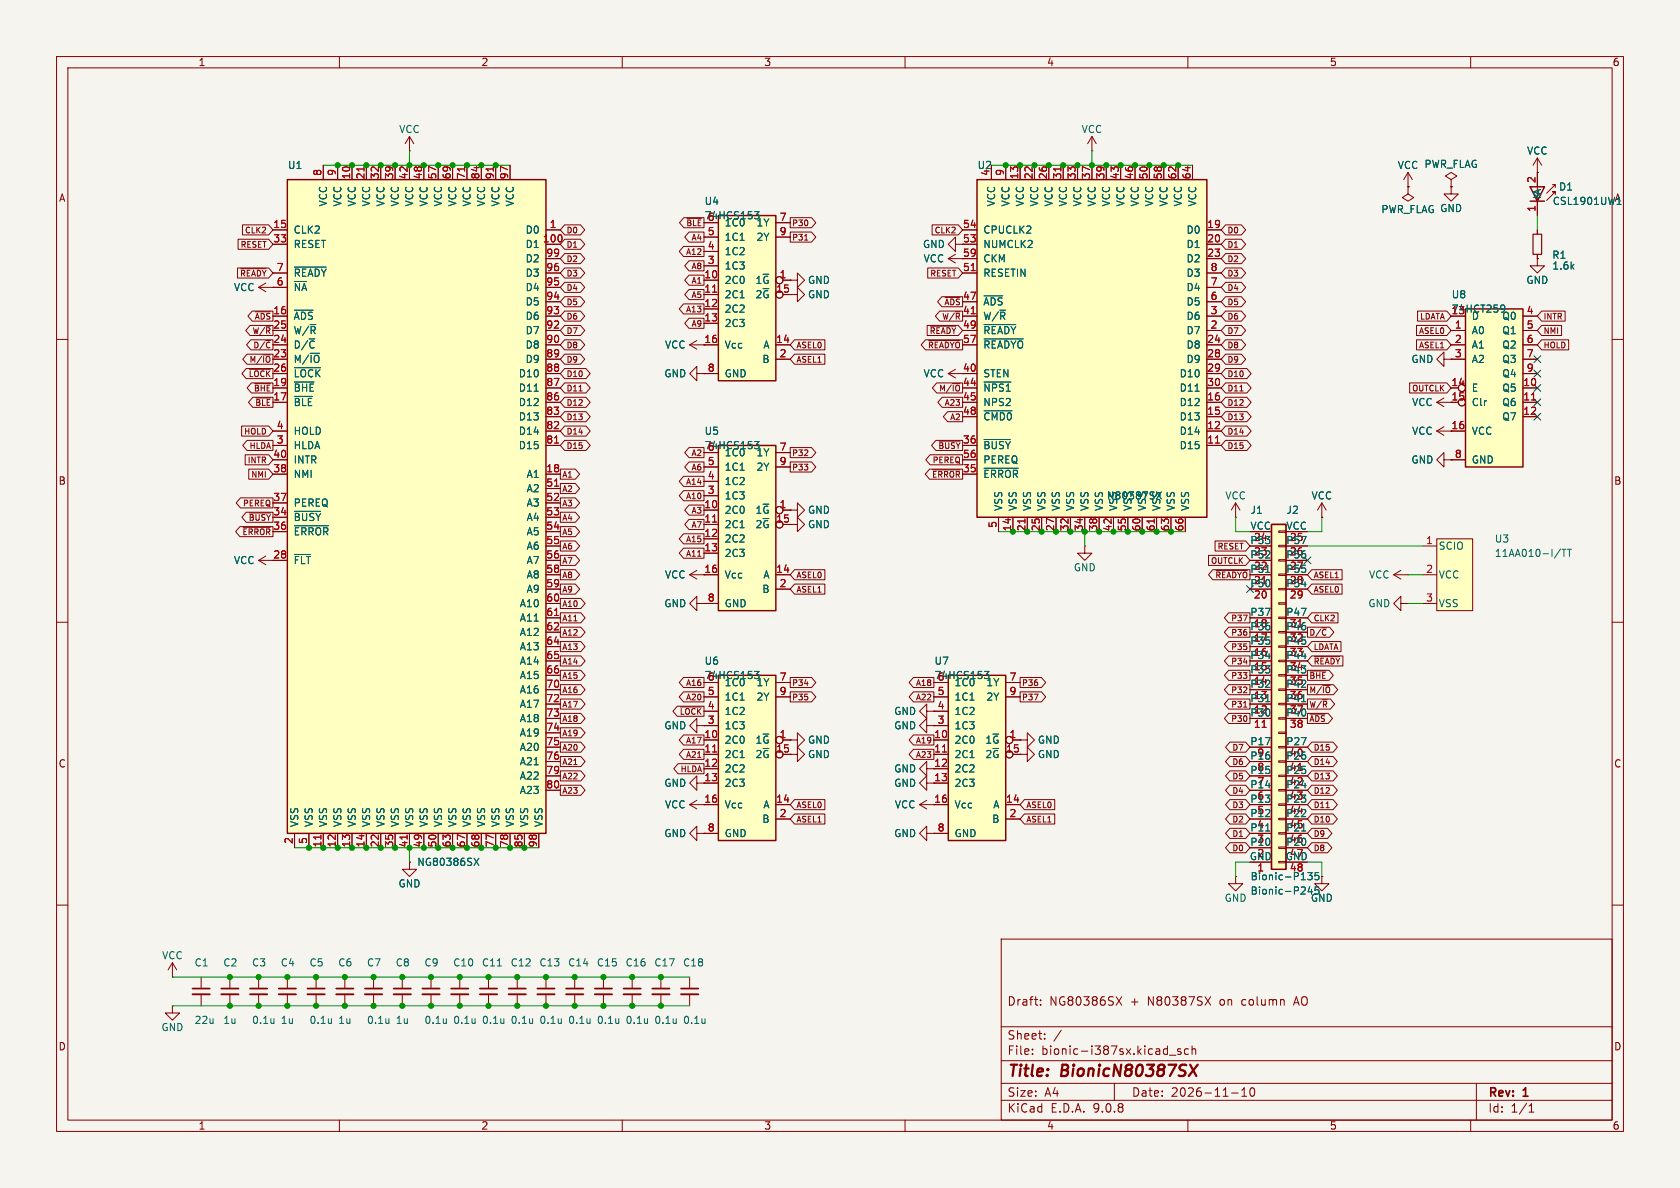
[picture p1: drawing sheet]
<svg xmlns="http://www.w3.org/2000/svg" width="297mm" height="210mm" viewBox="0 0 297 210" stroke-linecap="round" stroke-linejoin="round" font-family="sans-serif">
<defs><g id="words">
<g font-size="2.8" fill="#840000">
<text x="178" y="190.9">Title:</text>
<text x="187.7" y="190.9">BionicN80387SX</text>
</g>
<g font-size="2.1" fill="#840000">
<text x="178" y="178">Draft:</text>
<text x="185.5" y="178">NG80386SX</text>
<text x="199.9" y="178">+</text>
<text x="203" y="178">N80387SX</text>
<text x="215.9" y="178">on</text>
<text x="219.9" y="178">column</text>
<text x="229.4" y="178">AO</text>
<text x="178" y="184">Sheet:</text>
<text x="178" y="186.7">File:</text>
<text x="184.1" y="186.7">bionic-i387sx.kicad_sch</text>
<text x="178" y="196.9">KiCad</text>
<text x="178" y="194.1">Size:</text>
<text x="184.7" y="194.1">A4</text>
<text x="185.7" y="196.9">E.D.A.</text>
<text x="193.3" y="196.9">9.0.8</text>
<text x="200" y="194.1">Date:</text>
<text x="207" y="194.1">2026-11-10</text>
<text x="263" y="194.3">Rev:</text>
<text x="263" y="196.9">Id:</text>
<text x="267.1" y="196.9">1/1</text>
<text x="269.4" y="194.3">1</text>
</g>
<g font-size="1.8" fill="#840000">
<text x="35" y="11.9">1</text>
<text x="85" y="11.9">2</text>
<text x="135" y="11.9">3</text>
<text x="185" y="11.9">4</text>
<text x="235" y="11.9">5</text>
<text x="285" y="11.9">6</text>
<text x="10.3" y="35.9">A</text>
<text x="124.5" y="39">74HCS153</text>
<text x="256.5" y="55.5">74HCT259</text>
<text x="170.1" y="65.8">40</text>
<text x="124.5" y="79.6">74HCS153</text>
<text x="10.3" y="85.9">B</text>
<text x="285.3" y="85.9">B</text>
<text x="48.2" y="98.8">28</text>
<text x="124.4" y="101.3">16</text>
<text x="124.5" y="120.2">74HCS153</text>
<text x="165.1" y="120.2">74HCS153</text>
<text x="165.7" y="125.5">4</text>
<text x="10.3" y="135.9">C</text>
<text x="165.1" y="135.6">12</text>
<text x="285.3" y="135.9">C</text>
<text x="124.4" y="138.2">13</text>
<text x="124.4" y="142">16</text>
<text x="165.1" y="138.2">13</text>
<text x="165.1" y="142">16</text>
<text x="10.3" y="185.9">D</text>
<text x="285.3" y="185.9">D</text>
<text x="35" y="199.9">1</text>
<text x="85" y="199.9">2</text>
<text x="135" y="199.9">3</text>
<text x="185" y="199.9">4</text>
<text x="235" y="199.9">5</text>
<text x="285" y="199.9">6</text>
</g>
<g font-size="1.8" fill="#006464">
<text x="70.5" y="23.7">VCC</text>
<text x="191.1" y="23.7">VCC</text>
<text x="269.9" y="27.5">VCC</text>
<text x="50.8" y="30.1">U1</text>
<text x="172.7" y="30.1">U2</text>
<text x="247" y="30.1">VCC PWR_FLAG</text>
<text x="272.6" y="35.3" transform="rotate(-90 272.6 35.3)">KA</text>
<text x="275.5" y="33.9">D1</text>
<text x="285.3" y="35.9">A</text>
<text x="51.8" y="41.5">CLK2</text>
<text x="58" y="36.6" transform="rotate(-90 58 36.6)">VCC</text>
<text x="60.6" y="36.6" transform="rotate(-90 60.6 36.6)">VCC</text>
<text x="63.1" y="36.6" transform="rotate(-90 63.1 36.6)">VCC</text>
<text x="65.6" y="36.6" transform="rotate(-90 65.6 36.6)">VCC</text>
<text x="68.2" y="36.6" transform="rotate(-90 68.2 36.6)">VCC</text>
<text x="70.7" y="36.6" transform="rotate(-90 70.7 36.6)">VCC</text>
<text x="73.3" y="36.6" transform="rotate(-90 73.3 36.6)">VCC</text>
<text x="75.8" y="36.6" transform="rotate(-90 75.8 36.6)">VCC</text>
<text x="78.3" y="36.6" transform="rotate(-90 78.3 36.6)">VCC</text>
<text x="80.9" y="36.6" transform="rotate(-90 80.9 36.6)">VCC</text>
<text x="83.4" y="36.6" transform="rotate(-90 83.4 36.6)">VCC</text>
<text x="86" y="36.6" transform="rotate(-90 86 36.6)">VCC</text>
<text x="88.5" y="36.6" transform="rotate(-90 88.5 36.6)">VCC</text>
<text x="91" y="36.6" transform="rotate(-90 91 36.6)">VCC</text>
<text x="92.8" y="41.5">D0</text>
<text x="124.5" y="36.4">U4</text>
<text x="128" y="40.2">1C0</text>
<text x="133.6" y="40.2">1Y</text>
<text x="173.7" y="41.5">CPUCLK2</text>
<text x="176.1" y="36.6" transform="rotate(-90 176.1 36.6)">VCC</text>
<text x="178.7" y="36.6" transform="rotate(-90 178.7 36.6)">VCC</text>
<text x="181.2" y="36.6" transform="rotate(-90 181.2 36.6)">VCC</text>
<text x="183.7" y="36.6" transform="rotate(-90 183.7 36.6)">VCC</text>
<text x="186.3" y="36.6" transform="rotate(-90 186.3 36.6)">VCC</text>
<text x="188.8" y="36.6" transform="rotate(-90 188.8 36.6)">VCC</text>
<text x="191.4" y="36.6" transform="rotate(-90 191.4 36.6)">VCC</text>
<text x="193.9" y="36.6" transform="rotate(-90 193.9 36.6)">VCC</text>
<text x="196.4" y="36.6" transform="rotate(-90 196.4 36.6)">VCC</text>
<text x="199" y="36.6" transform="rotate(-90 199 36.6)">VCC</text>
<text x="201.5" y="36.6" transform="rotate(-90 201.5 36.6)">VCC</text>
<text x="204.1" y="36.6" transform="rotate(-90 204.1 36.6)">VCC</text>
<text x="206.6" y="36.6" transform="rotate(-90 206.6 36.6)">VCC</text>
<text x="209.1" y="36.6" transform="rotate(-90 209.1 36.6)">VCC</text>
<text x="209.7" y="41.5">D0</text>
<text x="211.7" y="36.6" transform="rotate(-90 211.7 36.6)">VCC</text>
<text x="244.1" y="37.9">PWR_FLAG GND</text>
<text x="274.4" y="36.4">CSL1901UW1</text>
<text x="51.8" y="44">RESET</text>
<text x="92.8" y="44">D1</text>
<text x="92.8" y="46.6">D2</text>
<text x="128" y="42.8">1C1</text>
<text x="128" y="45.3">1C2</text>
<text x="128" y="47.9">1C3</text>
<text x="133.6" y="42.8">2Y</text>
<text x="163.1" y="44">GND</text>
<text x="163.2" y="46.6">VCC</text>
<text x="173.7" y="44">NUMCLK2</text>
<text x="173.7" y="46.6">CKM</text>
<text x="209.7" y="44">D1</text>
<text x="209.7" y="46.6">D2</text>
<text x="274.3" y="45.9">R1</text>
<text x="274.3" y="47.9">1.6k</text>
<text x="41.3" y="51.7">VCC</text>
<text x="51.8" y="49.1">~{READY}</text>
<text x="51.8" y="51.7">~{NA}</text>
<text x="92.8" y="49.1">D3</text>
<text x="92.8" y="51.7">D4</text>
<text x="128" y="50.4">2C0</text>
<text x="128" y="52.9">2C1</text>
<text x="133.5" y="50.4">1~{G}</text>
<text x="133.5" y="52.9">2~{G}</text>
<text x="142.7" y="50.4">GND</text>
<text x="142.7" y="52.9">GND</text>
<text x="173.7" y="49.1">RESETIN</text>
<text x="209.7" y="49.1">D3</text>
<text x="209.7" y="51.7">D4</text>
<text x="256.5" y="52.9">U8</text>
<text x="269.7" y="50.4">GND</text>
<text x="51.8" y="56.7">~{ADS}</text>
<text x="51.8" y="59.3">W/~{R}</text>
<text x="92.8" y="54.2">D5</text>
<text x="92.8" y="56.7">D6</text>
<text x="92.8" y="59.3">D7</text>
<text x="128" y="55.5">2C2</text>
<text x="128" y="58">2C3</text>
<text x="173.7" y="54.2">~{ADS}</text>
<text x="173.7" y="56.7">W/~{R}</text>
<text x="173.7" y="59.3">~{READY}</text>
<text x="209.7" y="54.2">D5</text>
<text x="209.7" y="56.7">D6</text>
<text x="209.7" y="59.3">D7</text>
<text x="260.1" y="56.7">D</text>
<text x="260.1" y="59.3">A0</text>
<text x="265.5" y="56.7">Q0</text>
<text x="265.5" y="59.3">Q1</text>
<text x="51.8" y="61.8">D/~{C}</text>
<text x="51.8" y="64.4">M/~{IO}</text>
<text x="92.8" y="61.8">D8</text>
<text x="92.8" y="64.4">D9</text>
<text x="117.5" y="61.8">VCC</text>
<text x="128" y="61.8">Vcc</text>
<text x="134.7" y="64.4">B</text>
<text x="134.9" y="61.8">A</text>
<text x="173.7" y="61.8">~{READYO}</text>
<text x="209.7" y="61.8">D8</text>
<text x="209.7" y="64.4">D9</text>
<text x="249.4" y="64.4">GND</text>
<text x="260.1" y="61.8">A1</text>
<text x="260.1" y="64.4">A2</text>
<text x="265.5" y="61.8">Q2</text>
<text x="265.5" y="64.4">Q3</text>
<text x="51.8" y="66.9">~{LOCK}</text>
<text x="51.8" y="69.4">~{BHE}</text>
<text x="51.8" y="72">~{BLE}</text>
<text x="91.6" y="66.9">D10</text>
<text x="91.6" y="69.4">D11</text>
<text x="91.6" y="72">D12</text>
<text x="117.3" y="66.9">GND</text>
<text x="128" y="66.9">GND</text>
<text x="163.2" y="66.9">VCC</text>
<text x="173.7" y="66.9">STEN</text>
<text x="173.7" y="69.4">~{NPS1}</text>
<text x="173.7" y="72">NPS2</text>
<text x="208.5" y="66.9">D10</text>
<text x="208.5" y="69.4">D11</text>
<text x="208.5" y="72">D12</text>
<text x="249.5" y="72">VCC</text>
<text x="260.1" y="69.4">E</text>
<text x="260.1" y="72">Clr</text>
<text x="265.5" y="66.9">Q4</text>
<text x="265.5" y="69.4">Q5</text>
<text x="265.5" y="72">Q6</text>
<text x="51.8" y="77.1">HOLD</text>
<text x="91.6" y="74.5">D13</text>
<text x="91.6" y="77.1">D14</text>
<text x="124.5" y="77.1">U5</text>
<text x="173.7" y="74.5">~{CMD0}</text>
<text x="208.5" y="74.5">D13</text>
<text x="208.5" y="77.1">D14</text>
<text x="249.5" y="77.1">VCC</text>
<text x="260.1" y="77.1">VCC</text>
<text x="265.5" y="74.5">Q7</text>
<text x="51.8" y="79.6">HLDA</text>
<text x="51.8" y="82.1">INTR</text>
<text x="91.6" y="79.6">D15</text>
<text x="128" y="80.9">1C0</text>
<text x="128" y="83.4">1C1</text>
<text x="133.6" y="80.9">1Y</text>
<text x="133.6" y="83.4">2Y</text>
<text x="173.7" y="79.6">~{BUSY}</text>
<text x="173.7" y="82.1">PEREQ</text>
<text x="208.5" y="79.6">D15</text>
<text x="249.4" y="82.1">GND</text>
<text x="260.1" y="82.1">GND</text>
<text x="51.8" y="84.7">NMI</text>
<text x="51.8" y="89.8">PEREQ</text>
<text x="93" y="84.7">A1</text>
<text x="93" y="87.2">A2</text>
<text x="93" y="89.8">A3</text>
<text x="128" y="86">1C2</text>
<text x="128" y="88.5">1C3</text>
<text x="173.7" y="84.7">~{ERROR}</text>
<text x="216.5" y="88.5">VCC</text>
<text x="231.8" y="88.5">VCC</text>
<text x="51.8" y="92.3">~{BUSY}</text>
<text x="51.8" y="94.8">~{ERROR}</text>
<text x="93" y="92.3">A4</text>
<text x="93" y="94.8">A5</text>
<text x="128" y="91">2C0</text>
<text x="128" y="93.6">2C1</text>
<text x="133.5" y="91">1~{G}</text>
<text x="133.5" y="93.6">2~{G}</text>
<text x="142.7" y="91">GND</text>
<text x="142.7" y="93.6">GND</text>
<text x="177.4" y="90.4" transform="rotate(-90 177.4 90.4)">VSS</text>
<text x="179.9" y="90.4" transform="rotate(-90 179.9 90.4)">VSS</text>
<text x="182.5" y="90.4" transform="rotate(-90 182.5 90.4)">VSS</text>
<text x="185" y="90.4" transform="rotate(-90 185 90.4)">VSS</text>
<text x="187.6" y="90.4" transform="rotate(-90 187.6 90.4)">VSS</text>
<text x="190.1" y="90.4" transform="rotate(-90 190.1 90.4)">VSS</text>
<text x="192.6" y="90.4" transform="rotate(-90 192.6 90.4)">VSS</text>
<text x="195.2" y="90.4" transform="rotate(-90 195.2 90.4)">VSS</text>
<text x="197.7" y="90.4" transform="rotate(-90 197.7 90.4)">VSS</text>
<text x="200.3" y="90.4" transform="rotate(-90 200.3 90.4)">VSS</text>
<text x="202.8" y="90.4" transform="rotate(-90 202.8 90.4)">VSS</text>
<text x="205.3" y="90.4" transform="rotate(-90 205.3 90.4)">VSS</text>
<text x="207.9" y="90.4" transform="rotate(-90 207.9 90.4)">VSS</text>
<text x="210.4" y="90.4" transform="rotate(-90 210.4 90.4)">VSS</text>
<text x="221" y="93.7">VCC</text>
<text x="221" y="91">J1</text>
<text x="221.6" y="96">24</text>
<text x="227.3" y="93.7">VCC</text>
<text x="227.3" y="91">J2</text>
<text x="227.9" y="96">25</text>
<text x="41.3" y="99.9">VCC</text>
<text x="51.8" y="99.9">~{FLT}</text>
<text x="93" y="97.4">A6</text>
<text x="93" y="99.9">A7</text>
<text x="128" y="96.1">2C2</text>
<text x="128" y="98.7">2C3</text>
<text x="189.7" y="101.2">GND</text>
<text x="220.9" y="96.3">P53</text>
<text x="220.9" y="98.8">P52</text>
<text x="220.9" y="101.3">P51</text>
<text x="221.6" y="98.5">23</text>
<text x="221.6" y="101">22</text>
<text x="227.3" y="96.3">P57</text>
<text x="227.3" y="98.8">P56</text>
<text x="227.3" y="101.3">P55</text>
<text x="227.9" y="98.5">26</text>
<text x="227.9" y="101">27</text>
<text x="254.3" y="97.4">SCIO</text>
<text x="264.2" y="96.1">U3</text>
<text x="264.2" y="98.7">11AA010-I/TT</text>
<text x="91.8" y="107.5">A10</text>
<text x="93" y="102.5">A8</text>
<text x="93" y="105">A9</text>
<text x="117.3" y="107.5">GND</text>
<text x="117.5" y="102.5">VCC</text>
<text x="128" y="102.5">Vcc</text>
<text x="128" y="107.5">GND</text>
<text x="134.7" y="105">B</text>
<text x="134.9" y="102.5">A</text>
<text x="220.9" y="103.9">P50</text>
<text x="221.6" y="103.6">21</text>
<text x="227.3" y="103.9">P54</text>
<text x="227.9" y="103.6">28</text>
<text x="241.8" y="107.5">GND</text>
<text x="241.9" y="102.5">VCC</text>
<text x="254.3" y="102.5">VCC</text>
<text x="254.3" y="107.5">VSS</text>
<text x="91.8" y="110.1">A11</text>
<text x="91.8" y="112.6">A12</text>
<text x="220.9" y="109">P37</text>
<text x="220.9" y="111.5">P36</text>
<text x="221.6" y="111.2">18</text>
<text x="221.6" y="113.7">17</text>
<text x="227.3" y="109">P47</text>
<text x="227.3" y="111.5">P46</text>
<text x="227.9" y="111.2">31</text>
<text x="227.9" y="113.7">32</text>
<text x="91.8" y="115.2">A13</text>
<text x="91.8" y="117.7">A14</text>
<text x="124.5" y="117.7">U6</text>
<text x="165.1" y="117.7">U7</text>
<text x="220.9" y="114">P35</text>
<text x="220.9" y="116.6">P34</text>
<text x="220.9" y="119.1">P33</text>
<text x="221.6" y="116.3">16</text>
<text x="221.6" y="118.8">15</text>
<text x="227.3" y="114">P45</text>
<text x="227.3" y="116.6">P44</text>
<text x="227.3" y="119.1">P43</text>
<text x="227.9" y="116.3">33</text>
<text x="227.9" y="118.8">34</text>
<text x="91.8" y="120.2">A15</text>
<text x="91.8" y="122.8">A16</text>
<text x="91.8" y="125.3">A17</text>
<text x="128" y="121.5">1C0</text>
<text x="128" y="124.1">1C1</text>
<text x="133.6" y="121.5">1Y</text>
<text x="133.6" y="124.1">2Y</text>
<text x="168.7" y="121.5">1C0</text>
<text x="168.7" y="124.1">1C1</text>
<text x="174.3" y="121.5">1Y</text>
<text x="174.3" y="124.1">2Y</text>
<text x="220.9" y="121.7">P32</text>
<text x="220.9" y="124.2">P31</text>
<text x="221.6" y="121.4">14</text>
<text x="221.6" y="123.9">13</text>
<text x="227.3" y="121.7">P42</text>
<text x="227.3" y="124.2">P41</text>
<text x="227.9" y="121.4">35</text>
<text x="227.9" y="123.9">36</text>
<text x="91.8" y="127.9">A18</text>
<text x="91.8" y="130.4">A19</text>
<text x="117.3" y="129.1">GND</text>
<text x="128" y="126.6">1C2</text>
<text x="128" y="129.1">1C3</text>
<text x="128" y="131.7">2C0</text>
<text x="133.5" y="131.7">1~{G}</text>
<text x="142.7" y="131.7">GND</text>
<text x="158" y="126.6">GND</text>
<text x="158" y="129.1">GND</text>
<text x="168.7" y="126.6">1C2</text>
<text x="168.7" y="129.1">1C3</text>
<text x="168.7" y="131.7">2C0</text>
<text x="174.1" y="131.7">1~{G}</text>
<text x="183.4" y="131.7">GND</text>
<text x="220.9" y="126.7">P30</text>
<text x="220.9" y="131.8">P17</text>
<text x="221.6" y="126.4">12</text>
<text x="227.3" y="126.7">P40</text>
<text x="227.3" y="131.8">P27</text>
<text x="227.9" y="126.4">37</text>
<text x="91.8" y="132.9">A20</text>
<text x="91.8" y="135.5">A21</text>
<text x="128" y="134.2">2C1</text>
<text x="128" y="136.8">2C2</text>
<text x="133.5" y="134.2">2~{G}</text>
<text x="142.7" y="134.2">GND</text>
<text x="158" y="136.8">GND</text>
<text x="168.7" y="134.2">2C1</text>
<text x="168.7" y="136.8">2C2</text>
<text x="174.1" y="134.2">2~{G}</text>
<text x="183.4" y="134.2">GND</text>
<text x="220.9" y="134.4">P16</text>
<text x="220.9" y="136.9">P15</text>
<text x="222.2" y="134.1">9</text>
<text x="222.2" y="136.6">8</text>
<text x="227.3" y="134.4">P26</text>
<text x="227.3" y="136.9">P25</text>
<text x="227.9" y="134.1">40</text>
<text x="227.9" y="136.6">41</text>
<text x="91.8" y="138">A22</text>
<text x="91.8" y="140.6">A23</text>
<text x="117.3" y="139.3">GND</text>
<text x="117.5" y="143.1">VCC</text>
<text x="128" y="139.3">2C3</text>
<text x="128" y="143.1">Vcc</text>
<text x="134.9" y="143.1">A</text>
<text x="158" y="139.3">GND</text>
<text x="158.1" y="143.1">VCC</text>
<text x="168.7" y="139.3">2C3</text>
<text x="168.7" y="143.1">Vcc</text>
<text x="175.5" y="143.1">A</text>
<text x="220.9" y="139.4">P14</text>
<text x="220.9" y="142">P13</text>
<text x="222.2" y="139.1">7</text>
<text x="222.2" y="141.7">6</text>
<text x="227.3" y="139.4">P24</text>
<text x="227.3" y="142">P23</text>
<text x="227.9" y="139.1">42</text>
<text x="227.9" y="141.7">43</text>
<text x="52.9" y="146.3" transform="rotate(-90 52.9 146.3)">VSS</text>
<text x="55.5" y="146.3" transform="rotate(-90 55.5 146.3)">VSS</text>
<text x="58" y="146.3" transform="rotate(-90 58 146.3)">VSS</text>
<text x="60.6" y="146.3" transform="rotate(-90 60.6 146.3)">VSS</text>
<text x="63.1" y="146.3" transform="rotate(-90 63.1 146.3)">VSS</text>
<text x="65.6" y="146.3" transform="rotate(-90 65.6 146.3)">VSS</text>
<text x="68.2" y="146.3" transform="rotate(-90 68.2 146.3)">VSS</text>
<text x="70.7" y="146.3" transform="rotate(-90 70.7 146.3)">VSS</text>
<text x="73.3" y="146.3" transform="rotate(-90 73.3 146.3)">VSS</text>
<text x="75.8" y="146.3" transform="rotate(-90 75.8 146.3)">VSS</text>
<text x="78.3" y="146.3" transform="rotate(-90 78.3 146.3)">VSS</text>
<text x="80.9" y="146.3" transform="rotate(-90 80.9 146.3)">VSS</text>
<text x="83.4" y="146.3" transform="rotate(-90 83.4 146.3)">VSS</text>
<text x="86" y="146.3" transform="rotate(-90 86 146.3)">VSS</text>
<text x="88.5" y="146.3" transform="rotate(-90 88.5 146.3)">VSS</text>
<text x="91" y="146.3" transform="rotate(-90 91 146.3)">VSS</text>
<text x="93.6" y="146.3" transform="rotate(-90 93.6 146.3)">VSS</text>
<text x="96.1" y="146.3" transform="rotate(-90 96.1 146.3)">VSS</text>
<text x="117.3" y="148.2">GND</text>
<text x="128" y="148.2">GND</text>
<text x="134.7" y="145.6">B</text>
<text x="158" y="148.2">GND</text>
<text x="168.7" y="148.2">GND</text>
<text x="175.3" y="145.6">B</text>
<text x="220.9" y="144.5">P12</text>
<text x="220.9" y="147.1">P11</text>
<text x="220.9" y="149.6">P10</text>
<text x="222.2" y="144.2">5</text>
<text x="222.2" y="146.8">4</text>
<text x="222.2" y="149.3">3</text>
<text x="227.3" y="144.5">P22</text>
<text x="227.3" y="147.1">P21</text>
<text x="227.3" y="149.6">P20</text>
<text x="227.9" y="144.2">44</text>
<text x="227.9" y="146.8">45</text>
<text x="227.9" y="149.3">46</text>
<text x="73.7" y="153.3">NG80386SX</text>
<text x="220.8" y="152.1">GND</text>
<text x="221" y="155.8">Bionic-P135</text>
<text x="222.2" y="151.8">2</text>
<text x="227.2" y="152.1">GND</text>
<text x="227.9" y="151.8">47</text>
<text x="70.4" y="157.1">GND</text>
<text x="216.4" y="159.6">GND</text>
<text x="221" y="158.3">Bionic-P245</text>
<text x="231.6" y="159.6">GND</text>
<text x="28.6" y="169.8">VCC</text>
<text x="34.3" y="171">C1</text>
<text x="39.4" y="171">C2</text>
<text x="44.5" y="171">C3</text>
<text x="49.5" y="171">C4</text>
<text x="54.6" y="171">C5</text>
<text x="59.7" y="171">C6</text>
<text x="64.8" y="171">C7</text>
<text x="69.9" y="171">C8</text>
<text x="74.9" y="171">C9</text>
<text x="80" y="171">C10</text>
<text x="85.1" y="171">C11</text>
<text x="90.2" y="171">C12</text>
<text x="95.3" y="171">C13</text>
<text x="100.3" y="171">C14</text>
<text x="105.4" y="171">C15</text>
<text x="110.5" y="171">C16</text>
<text x="115.6" y="171">C17</text>
<text x="120.7" y="171">C18</text>
<text x="28.4" y="182.5">GND</text>
<text x="34.3" y="181.2">22u</text>
<text x="39.4" y="181.2">1u</text>
<text x="44.5" y="181.2">0.1u</text>
<text x="49.5" y="181.2">1u</text>
<text x="54.6" y="181.2">0.1u</text>
<text x="59.7" y="181.2">1u</text>
<text x="64.8" y="181.2">0.1u</text>
<text x="69.9" y="181.2">1u</text>
<text x="74.9" y="181.2">0.1u</text>
<text x="80" y="181.2">0.1u</text>
<text x="85.1" y="181.2">0.1u</text>
<text x="90.2" y="181.2">0.1u</text>
<text x="95.3" y="181.2">0.1u</text>
<text x="100.3" y="181.2">0.1u</text>
<text x="105.4" y="181.2">0.1u</text>
<text x="110.5" y="181.2">0.1u</text>
<text x="115.6" y="181.2">0.1u</text>
<text x="120.7" y="181.2">0.1u</text>
</g>
<g font-size="1.8" fill="#a90000">
<text x="56.9" y="31.2" transform="rotate(-90 56.9 31.2)">8</text>
<text x="59.4" y="31.2" transform="rotate(-90 59.4 31.2)">9</text>
<text x="62" y="31.8" transform="rotate(-90 62 31.8)">10</text>
<text x="64.5" y="31.8" transform="rotate(-90 64.5 31.8)">21</text>
<text x="67.1" y="31.8" transform="rotate(-90 67.1 31.8)">32</text>
<text x="69.6" y="31.8" transform="rotate(-90 69.6 31.8)">39</text>
<text x="72.1" y="31.8" transform="rotate(-90 72.1 31.8)">42</text>
<text x="74.7" y="31.8" transform="rotate(-90 74.7 31.8)">48</text>
<text x="77.2" y="31.8" transform="rotate(-90 77.2 31.8)">57</text>
<text x="79.8" y="31.8" transform="rotate(-90 79.8 31.8)">69</text>
<text x="82.3" y="31.8" transform="rotate(-90 82.3 31.8)">71</text>
<text x="84.8" y="31.8" transform="rotate(-90 84.8 31.8)">84</text>
<text x="87.4" y="31.8" transform="rotate(-90 87.4 31.8)">91</text>
<text x="89.9" y="31.8" transform="rotate(-90 89.9 31.8)">97</text>
<text x="175" y="31.2" transform="rotate(-90 175 31.2)">4</text>
<text x="177.5" y="31.2" transform="rotate(-90 177.5 31.2)">9</text>
<text x="180.1" y="31.8" transform="rotate(-90 180.1 31.8)">13</text>
<text x="182.6" y="31.8" transform="rotate(-90 182.6 31.8)">22</text>
<text x="185.2" y="31.8" transform="rotate(-90 185.2 31.8)">26</text>
<text x="187.7" y="31.8" transform="rotate(-90 187.7 31.8)">31</text>
<text x="190.2" y="31.8" transform="rotate(-90 190.2 31.8)">33</text>
<text x="192.8" y="31.8" transform="rotate(-90 192.8 31.8)">37</text>
<text x="195.3" y="31.8" transform="rotate(-90 195.3 31.8)">39</text>
<text x="197.9" y="31.8" transform="rotate(-90 197.9 31.8)">43</text>
<text x="200.4" y="31.8" transform="rotate(-90 200.4 31.8)">46</text>
<text x="202.9" y="31.8" transform="rotate(-90 202.9 31.8)">50</text>
<text x="205.5" y="31.8" transform="rotate(-90 205.5 31.8)">58</text>
<text x="208" y="31.8" transform="rotate(-90 208 31.8)">62</text>
<text x="210.6" y="31.8" transform="rotate(-90 210.6 31.8)">64</text>
<text x="271.5" y="32.5" transform="rotate(-90 271.5 32.5)">2</text>
<text x="48.2" y="40.4">15</text>
<text x="97.1" y="40.4">1</text>
<text x="125" y="39.1">6</text>
<text x="125" y="41.7">5</text>
<text x="137.7" y="39.1">7</text>
<text x="137.7" y="41.7">9</text>
<text x="170.1" y="40.4">54</text>
<text x="213.3" y="40.4">19</text>
<text x="271.5" y="37.5" transform="rotate(-90 271.5 37.5)">1</text>
<text x="48.2" y="42.9">33</text>
<text x="95.9" y="42.9">100</text>
<text x="96.5" y="45.5">99</text>
<text x="125" y="44.2">4</text>
<text x="125" y="46.7">3</text>
<text x="170.1" y="42.9">53</text>
<text x="170.1" y="45.5">59</text>
<text x="213.3" y="42.9">20</text>
<text x="213.3" y="45.5">23</text>
<text x="48.8" y="48">7</text>
<text x="48.8" y="50.5">6</text>
<text x="96.5" y="48">96</text>
<text x="96.5" y="50.5">95</text>
<text x="96.5" y="53.1">94</text>
<text x="124.4" y="49.3">10</text>
<text x="124.4" y="51.8">11</text>
<text x="137.1" y="51.8">15</text>
<text x="137.7" y="49.3">1</text>
<text x="170.1" y="48">51</text>
<text x="170.1" y="53.1">47</text>
<text x="213.9" y="48">8</text>
<text x="213.9" y="50.5">7</text>
<text x="213.9" y="53.1">6</text>
<text x="48.2" y="55.6">16</text>
<text x="48.2" y="58.2">25</text>
<text x="96.5" y="55.6">93</text>
<text x="96.5" y="58.2">92</text>
<text x="124.4" y="54.4">12</text>
<text x="124.4" y="56.9">13</text>
<text x="170.1" y="55.6">41</text>
<text x="170.1" y="58.2">49</text>
<text x="213.9" y="55.6">3</text>
<text x="213.9" y="58.2">2</text>
<text x="256.5" y="55.6">13</text>
<text x="257.1" y="58.2">1</text>
<text x="269.8" y="55.6">4</text>
<text x="269.8" y="58.2">5</text>
<text x="48.2" y="60.7">24</text>
<text x="48.2" y="63.2">23</text>
<text x="48.2" y="65.8">26</text>
<text x="96.5" y="60.7">90</text>
<text x="96.5" y="63.2">89</text>
<text x="96.5" y="65.8">88</text>
<text x="124.4" y="60.7">16</text>
<text x="125" y="65.8">8</text>
<text x="137.1" y="60.7">14</text>
<text x="137.7" y="63.2">2</text>
<text x="170.1" y="60.7">57</text>
<text x="213.3" y="60.7">24</text>
<text x="213.3" y="63.2">28</text>
<text x="213.3" y="65.8">29</text>
<text x="257.1" y="60.7">2</text>
<text x="257.1" y="63.2">3</text>
<text x="269.8" y="60.7">6</text>
<text x="269.8" y="63.2">7</text>
<text x="269.8" y="65.8">9</text>
<text x="48.2" y="68.3">19</text>
<text x="48.2" y="70.9">17</text>
<text x="96.5" y="68.3">87</text>
<text x="96.5" y="70.9">86</text>
<text x="170.1" y="68.3">44</text>
<text x="170.1" y="70.9">45</text>
<text x="213.3" y="68.3">30</text>
<text x="213.3" y="70.9">16</text>
<text x="256.5" y="68.3">14</text>
<text x="256.5" y="70.9">15</text>
<text x="269.2" y="68.3">10</text>
<text x="269.2" y="70.9">11</text>
<text x="48.8" y="75.9">4</text>
<text x="96.5" y="73.4">83</text>
<text x="96.5" y="75.9">82</text>
<text x="170.1" y="73.4">48</text>
<text x="213.3" y="73.4">15</text>
<text x="213.3" y="75.9">12</text>
<text x="256.5" y="75.9">16</text>
<text x="269.2" y="73.4">12</text>
<text x="48.2" y="81">40</text>
<text x="48.2" y="83.6">38</text>
<text x="48.8" y="78.5">3</text>
<text x="96.5" y="78.5">81</text>
<text x="96.5" y="83.6">18</text>
<text x="125" y="79.8">6</text>
<text x="125" y="82.3">5</text>
<text x="137.7" y="79.8">7</text>
<text x="137.7" y="82.3">9</text>
<text x="170.1" y="78.5">36</text>
<text x="170.1" y="81">56</text>
<text x="170.1" y="83.6">35</text>
<text x="213.3" y="78.5">11</text>
<text x="257.1" y="81">8</text>
<text x="48.2" y="88.6">37</text>
<text x="96.5" y="86.1">51</text>
<text x="96.5" y="88.6">52</text>
<text x="124.4" y="89.9">10</text>
<text x="125" y="84.8">4</text>
<text x="125" y="87.4">3</text>
<text x="137.7" y="89.9">1</text>
<text x="48.2" y="91.2">34</text>
<text x="48.2" y="93.7">36</text>
<text x="96.5" y="91.2">53</text>
<text x="96.5" y="93.7">54</text>
<text x="124.4" y="92.5">11</text>
<text x="124.4" y="95">12</text>
<text x="137.1" y="92.5">15</text>
<text x="176.3" y="93.4" transform="rotate(-90 176.3 93.4)">5</text>
<text x="178.8" y="94" transform="rotate(-90 178.8 94)">14</text>
<text x="181.4" y="94" transform="rotate(-90 181.4 94)">21</text>
<text x="183.9" y="94" transform="rotate(-90 183.9 94)">25</text>
<text x="186.4" y="94" transform="rotate(-90 186.4 94)">27</text>
<text x="189" y="94" transform="rotate(-90 189 94)">32</text>
<text x="191.5" y="94" transform="rotate(-90 191.5 94)">34</text>
<text x="194.1" y="94" transform="rotate(-90 194.1 94)">38</text>
<text x="196.6" y="94" transform="rotate(-90 196.6 94)">42</text>
<text x="199.1" y="94" transform="rotate(-90 199.1 94)">55</text>
<text x="201.7" y="94" transform="rotate(-90 201.7 94)">60</text>
<text x="204.2" y="94" transform="rotate(-90 204.2 94)">61</text>
<text x="206.8" y="94" transform="rotate(-90 206.8 94)">63</text>
<text x="209.3" y="94" transform="rotate(-90 209.3 94)">66</text>
<text x="96.5" y="96.3">55</text>
<text x="96.5" y="98.8">56</text>
<text x="96.5" y="101.3">58</text>
<text x="124.4" y="97.5">13</text>
<text x="137.1" y="101.3">14</text>
<text x="252" y="96.3">1</text>
<text x="252" y="101.3">2</text>
<text x="96.5" y="103.9">59</text>
<text x="96.5" y="106.4">60</text>
<text x="125" y="106.4">8</text>
<text x="137.7" y="103.9">2</text>
<text x="221.6" y="106.1">20</text>
<text x="227.9" y="106.1">29</text>
<text x="252" y="106.4">3</text>
<text x="96.5" y="109">61</text>
<text x="96.5" y="111.5">62</text>
<text x="96.5" y="114">64</text>
<text x="96.5" y="116.6">65</text>
<text x="96.5" y="119.1">66</text>
<text x="96.5" y="121.7">70</text>
<text x="96.5" y="124.2">72</text>
<text x="125" y="120.4">6</text>
<text x="125" y="122.9">5</text>
<text x="125" y="125.5">4</text>
<text x="137.7" y="120.4">7</text>
<text x="137.7" y="122.9">9</text>
<text x="165.7" y="120.4">6</text>
<text x="165.7" y="122.9">5</text>
<text x="178.4" y="120.4">7</text>
<text x="178.4" y="122.9">9</text>
<text x="96.5" y="126.7">73</text>
<text x="96.5" y="129.3">74</text>
<text x="96.5" y="131.8">75</text>
<text x="124.4" y="130.6">10</text>
<text x="125" y="128">3</text>
<text x="137.7" y="130.6">1</text>
<text x="165.1" y="130.6">10</text>
<text x="165.7" y="128">3</text>
<text x="178.4" y="130.6">1</text>
<text x="221.6" y="129">11</text>
<text x="227.9" y="129">38</text>
<text x="96.5" y="134.4">76</text>
<text x="96.5" y="136.9">79</text>
<text x="124.4" y="133.1">11</text>
<text x="124.4" y="135.6">12</text>
<text x="137.1" y="133.1">15</text>
<text x="165.1" y="133.1">11</text>
<text x="177.8" y="133.1">15</text>
<text x="96.5" y="139.4">80</text>
<text x="137.1" y="142">14</text>
<text x="177.8" y="142">14</text>
<text x="51.8" y="149.3" transform="rotate(-90 51.8 149.3)">2</text>
<text x="54.4" y="149.3" transform="rotate(-90 54.4 149.3)">5</text>
<text x="56.9" y="149.9" transform="rotate(-90 56.9 149.9)">11</text>
<text x="59.4" y="149.9" transform="rotate(-90 59.4 149.9)">12</text>
<text x="62" y="149.9" transform="rotate(-90 62 149.9)">13</text>
<text x="64.5" y="149.9" transform="rotate(-90 64.5 149.9)">14</text>
<text x="67.1" y="149.9" transform="rotate(-90 67.1 149.9)">22</text>
<text x="69.6" y="149.9" transform="rotate(-90 69.6 149.9)">35</text>
<text x="72.1" y="149.9" transform="rotate(-90 72.1 149.9)">41</text>
<text x="74.7" y="149.9" transform="rotate(-90 74.7 149.9)">49</text>
<text x="77.2" y="149.9" transform="rotate(-90 77.2 149.9)">50</text>
<text x="79.8" y="149.9" transform="rotate(-90 79.8 149.9)">63</text>
<text x="82.3" y="149.9" transform="rotate(-90 82.3 149.9)">67</text>
<text x="84.8" y="149.9" transform="rotate(-90 84.8 149.9)">68</text>
<text x="87.4" y="149.9" transform="rotate(-90 87.4 149.9)">77</text>
<text x="89.9" y="149.9" transform="rotate(-90 89.9 149.9)">78</text>
<text x="92.5" y="149.9" transform="rotate(-90 92.5 149.9)">85</text>
<text x="95" y="149.9" transform="rotate(-90 95 149.9)">98</text>
<text x="125" y="147.1">8</text>
<text x="137.7" y="144.5">2</text>
<text x="165.7" y="147.1">8</text>
<text x="178.4" y="144.5">2</text>
<text x="222.2" y="154.4">1</text>
<text x="227.9" y="154.4">48</text>
</g>
<g font-size="1.4" fill="#840000">
<text x="43.2" y="41.4">CLK2</text>
<text x="100.1" y="41.4">D0</text>
<text x="121.2" y="40.2">~{BLE}</text>
<text x="140" y="40.2">P30</text>
<text x="165.1" y="41.4">CLK2</text>
<text x="216.9" y="41.4">D0</text>
<text x="42.4" y="44">RESET</text>
<text x="100.1" y="44">D1</text>
<text x="100.1" y="46.5">D2</text>
<text x="121.1" y="45.3">A12</text>
<text x="122.1" y="47.8">A8</text>
<text x="122.1" y="42.7">A4</text>
<text x="140" y="42.7">P31</text>
<text x="216.9" y="44">D1</text>
<text x="216.9" y="46.5">D2</text>
<text x="42.3" y="49.1">~{READY}</text>
<text x="100.1" y="49.1">D3</text>
<text x="100.1" y="51.6">D4</text>
<text x="122.1" y="50.3">A1</text>
<text x="122.1" y="52.9">A5</text>
<text x="164.3" y="49.1">RESET</text>
<text x="216.9" y="49.1">D3</text>
<text x="216.9" y="51.6">D4</text>
<text x="44.5" y="59.2">W/~{R}</text>
<text x="44.9" y="56.7">~{ADS}</text>
<text x="100.1" y="54.1">D5</text>
<text x="100.1" y="56.7">D6</text>
<text x="100.1" y="59.2">D7</text>
<text x="121.1" y="55.4">A13</text>
<text x="122.1" y="58">A9</text>
<text x="164.2" y="59.2">~{READY}</text>
<text x="166.4" y="56.7">W/~{R}</text>
<text x="166.8" y="54.1">~{ADS}</text>
<text x="216.9" y="54.1">D5</text>
<text x="216.9" y="56.7">D6</text>
<text x="216.9" y="59.2">D7</text>
<text x="250.7" y="59.2">ASEL0</text>
<text x="250.9" y="56.7">LDATA</text>
<text x="272.8" y="59.2">NMI</text>
<text x="272.8" y="56.7">INTR</text>
<text x="44" y="64.3">M/~{IO}</text>
<text x="44.7" y="61.8">D/~{C}</text>
<text x="100.1" y="61.8">D8</text>
<text x="100.1" y="64.3">D9</text>
<text x="140.7" y="64.3">ASEL1</text>
<text x="140.7" y="61.8">ASEL0</text>
<text x="163.9" y="61.8">~{READYO}</text>
<text x="216.9" y="61.8">D8</text>
<text x="216.9" y="64.3">D9</text>
<text x="250.7" y="61.8">ASEL1</text>
<text x="272.8" y="61.8">HOLD</text>
<text x="43.8" y="66.8">~{LOCK}</text>
<text x="44.8" y="69.4">~{BHE}</text>
<text x="45" y="71.9">~{BLE}</text>
<text x="100.1" y="71.9">D12</text>
<text x="100.1" y="66.8">D10</text>
<text x="100.1" y="69.4">D11</text>
<text x="165.9" y="69.4">M/~{IO}</text>
<text x="166.9" y="71.9">A23</text>
<text x="216.9" y="66.8">D10</text>
<text x="216.9" y="71.9">D12</text>
<text x="216.9" y="69.4">D11</text>
<text x="249.5" y="69.4">OUTCLK</text>
<text x="43" y="77">HOLD</text>
<text x="100.1" y="74.5">D13</text>
<text x="100.1" y="77">D14</text>
<text x="167.8" y="74.5">A2</text>
<text x="216.9" y="74.5">D13</text>
<text x="216.9" y="77">D14</text>
<text x="43.7" y="82.1">INTR</text>
<text x="44" y="79.5">HLDA</text>
<text x="100.1" y="79.5">D15</text>
<text x="122.1" y="80.8">A2</text>
<text x="122.1" y="83.4">A6</text>
<text x="140" y="83.4">P33</text>
<text x="140" y="80.8">P32</text>
<text x="164.7" y="82.1">PEREQ</text>
<text x="165.8" y="79.5">~{BUSY}</text>
<text x="216.9" y="79.5">D15</text>
<text x="42.8" y="89.7">PEREQ</text>
<text x="44.3" y="84.6">NMI</text>
<text x="99.3" y="89.7">A3</text>
<text x="99.3" y="87.2">A2</text>
<text x="99.3" y="84.6">A1</text>
<text x="121.1" y="85.9">A14</text>
<text x="121.1" y="88.4">A10</text>
<text x="164.6" y="84.6">~{ERROR}</text>
<text x="42.7" y="94.8">~{ERROR}</text>
<text x="43.8" y="92.2">~{BUSY}</text>
<text x="99.3" y="92.2">A4</text>
<text x="99.3" y="94.8">A5</text>
<text x="122.1" y="93.5">A7</text>
<text x="122.1" y="91">A3</text>
<text x="99.3" y="97.3">A6</text>
<text x="99.3" y="99.9">A7</text>
<text x="121.1" y="96.1">A15</text>
<text x="121.1" y="98.6">A11</text>
<text x="214" y="99.9">OUTCLK</text>
<text x="215.1" y="97.3">RESET</text>
<text x="99.3" y="104.9">A9</text>
<text x="99.3" y="107.5">A10</text>
<text x="99.3" y="102.4">A8</text>
<text x="140.7" y="102.4">ASEL0</text>
<text x="140.7" y="104.9">ASEL1</text>
<text x="214.7" y="102.4">~{READYO}</text>
<text x="232.2" y="102.4">ASEL1</text>
<text x="232.2" y="104.9">ASEL0</text>
<text x="99.3" y="110">A11</text>
<text x="99.3" y="112.6">A12</text>
<text x="217.5" y="112.6">P36</text>
<text x="217.5" y="110">P37</text>
<text x="231.4" y="112.6">D/~{C}</text>
<text x="232.2" y="110">CLK2</text>
<text x="99.3" y="115.1">A13</text>
<text x="99.3" y="117.6">A14</text>
<text x="217.5" y="117.6">P34</text>
<text x="217.5" y="115.1">P35</text>
<text x="232.2" y="115.1">LDATA</text>
<text x="232.2" y="117.6">~{READY}</text>
<text x="99.3" y="120.2">A15</text>
<text x="99.3" y="122.7">A16</text>
<text x="99.3" y="125.3">A17</text>
<text x="121.1" y="124">A20</text>
<text x="121.1" y="121.5">A16</text>
<text x="140" y="124">P35</text>
<text x="140" y="121.5">P34</text>
<text x="161.8" y="124">A22</text>
<text x="161.8" y="121.5">A18</text>
<text x="180.6" y="124">P37</text>
<text x="180.6" y="121.5">P36</text>
<text x="217.5" y="122.7">P32</text>
<text x="217.5" y="125.3">P31</text>
<text x="217.5" y="120.2">P33</text>
<text x="231.4" y="125.3">W/~{R}</text>
<text x="231.4" y="122.7">M/~{IO}</text>
<text x="231.4" y="120.2">~{BHE}</text>
<text x="99.3" y="127.8">A18</text>
<text x="99.3" y="130.3">A19</text>
<text x="120" y="126.5">~{LOCK}</text>
<text x="121.1" y="131.6">A17</text>
<text x="161.8" y="131.6">A19</text>
<text x="217.5" y="127.8">P30</text>
<text x="231.4" y="127.8">~{ADS}</text>
<text x="99.3" y="132.9">A20</text>
<text x="99.3" y="135.4">A21</text>
<text x="99.3" y="138">A22</text>
<text x="120.2" y="136.7">HLDA</text>
<text x="121.1" y="134.2">A21</text>
<text x="161.8" y="134.2">A23</text>
<text x="217.7" y="138">D5</text>
<text x="217.7" y="135.4">D6</text>
<text x="217.7" y="132.9">D7</text>
<text x="232.2" y="138">D13</text>
<text x="232.2" y="135.4">D14</text>
<text x="232.2" y="132.9">D15</text>
<text x="99.3" y="140.5">A23</text>
<text x="140.7" y="143">ASEL0</text>
<text x="181.4" y="143">ASEL0</text>
<text x="217.7" y="143">D3</text>
<text x="217.7" y="140.5">D4</text>
<text x="232.2" y="143">D11</text>
<text x="232.2" y="140.5">D12</text>
<text x="140.7" y="145.6">ASEL1</text>
<text x="181.4" y="145.6">ASEL1</text>
<text x="217.7" y="145.6">D2</text>
<text x="217.7" y="148.1">D1</text>
<text x="232.2" y="148.1">D9</text>
<text x="232.2" y="145.6">D10</text>
<text x="217.7" y="150.7">D0</text>
<text x="232.2" y="150.7">D8</text>
</g>
</g></defs>
<path d="M0 0h297v210h-297z" fill="#f5f4ef" stroke="#f5f4ef" stroke-width=".18"/>
<g fill="none" stroke="#840000" stroke-width=".18">
<path d="M10 10h277v190h-277zM12 12h273v186h-273zM60 10v2M110 10v2M160 10v2M210 10v2M260 10v2M139.7 49.5h1.3v-1.2l1.2 1.2-1.2 1.3v-1.3M139.7 49.5h.1M10 60h2M121.9 61l1.3 .7M121.9 61h2.6"/>
<path d="M123.2 66v-1.2l-1.3 1.2 1.3 1.3v-1.3h1.3M123.2 60.2l-1.3 .8M124.5 66h.1M167.6 66l1.3 .8M167.6 66h2.6M168.9 65.3l-1.3 .7M285 60h2M139.7 90.2h1.3v-1.3l1.2 1.3-1.2 1.2v-1.2M139.7 90.2h.1M139.7 92.7h1.3v-1.3l1.2 1.3-1.2 1.3v-1.3M139.7 92.7h.1M255.3 81.3v-1.3l-1.3 1.3 1.3 1.3v-1.3h1.2"/>
<path d="M256.5 81.3h.1M10 110h2M285 110h2M10 160h2M66 172.7v2.1M66 175.8v2M71.1 172.7v2.1M71.1 175.8v2M177 166h108v32h-108zM184 177.6v.1M184 176.8v.1M197.3 176.2l1 1.5"/>
<path d="M198.3 176.2l-1 1.5M213 176.2l1 1.5M214 176.2l-1 1.5M285 160h2M60 198v2M110 198v2M160 198v2M177 194.5h108M177 191.5h108M177 187.5h108M177 181.5h108M182.5 186.3v.1"/>
<path d="M182.5 185.5v.1M184.7 183.6v.1M184.7 182.8v.1M187.6 182.1l-1.3 2M197 191.5v3M206.7 186.5h1.2M208.7 185.5l-.3-.1-.2 .2v.2l.5 .2v.3h-.5M210 198v2M210.1 185.5l-.4-.1-.3 .3v.4l.1 .2h.6M210.7 185.5l.3-.1 .3 .1 .1 .9M210.7 184.9v1.5M217.7 193.2h1.2"/>
<path d="M219.5 193.8h.9M219.5 192.7l.5-.4v1.5M221.1 192.4l.2-.1a.81 .81 0 0 1 .6 .6 .81 .81 0 0 1-.3 .8l-.1 .1a.81 .81 0 0 1-.4-1.4zM260 198v2M261 191.5v6.5M270.3 196.6h.9M270.3 195.5l.4-.4v1.5"/>
</g>
<path d="M210.4 188.2l1.1 2M211.7 188.2l-1.5 2" fill="none" stroke="#840000" stroke-width=".4"/>
<path d="M64.5 174.8h3.1M69.6 174.8h3" fill="none" stroke="#840000" stroke-width=".3"/>
<path d="M64.5 175.8h3.1M69.6 175.8h3" fill="none" stroke="#840000" stroke-width=".33"/>
<path d="M68.8 180.1v.8M68.8 180.8l-.1 .1" fill="none" stroke="#006464" stroke-width=".18"/>
<path d="M127 38.1h10.2v29.2h-10.2z" fill="#ffffc2"/>
<path d="M127 38.1h10.2v29.2h-10.2z" fill="none" stroke="#840000" stroke-width=".25"/>
<g fill="none" stroke="#840000" stroke-width=".18">
<path d="M137.2 39.4h2.5M124.5 41.9h2.5M124.5 44.5h2.5M124.5 47h2.5M124.5 49.5h2.5M124.5 52.1h2.5M124.5 54.6h2.5M124.5 57.2h2.5M137.2 41.9h2.5M138.4 49.5h1.3M138.4 52.1h1.3M139.7 52.1h1.3v-1.3l1.2 1.3-1.2 1.2v-1.2"/>
<path d="M139.7 52.1h.1M124.5 61h2.5M124.5 66h2.5M137.2 61h2.5M137.2 63.5h2.5"/>
</g>
<path d="M133.4 37.4h.8l-.4 .5 .3 .1 .1 .4M130.8 42.5h.8M130.8 52.6h.8" fill="none" stroke="#006464" stroke-width=".18"/>
<path d="M126 51.7h.7" fill="none" stroke="#a90000" stroke-width=".18"/>
<path d="M127 78.7h10.2v29.3h-10.2z" fill="#ffffc2"/>
<path d="M127 78.7h10.2v29.3h-10.2z" fill="none" stroke="#840000" stroke-width=".25"/>
<g fill="none" stroke="#840000" stroke-width=".18">
<path d="M124.5 82.6h2.5M124.5 85.1h2.5M124.5 87.6h2.5M124.5 90.2h2.5M124.5 92.7h2.5M124.5 95.3h2.5M124.5 97.8h2.5M137.2 82.6h2.5M137.2 80h2.5M138.4 90.2h1.3M138.4 92.7h1.3M124.5 101.6h2.5"/>
<path d="M124.5 106.7h2.5M137.2 101.6h2.5M137.2 104.1h2.5M86.4 172.7v2.1M86.4 175.8v2"/>
</g>
<path d="M133.4 78h.8l-.4 .5 .3 .2 .1 .4M130.8 83.1h.8M130.8 93.3h.8M87.9 170.8h.7M89.1 180.1v.8M89.1 180.8l-.1 .1" fill="none" stroke="#006464" stroke-width=".18"/>
<path d="M126 92.3h.7" fill="none" stroke="#a90000" stroke-width=".18"/>
<path d="M84.8 174.8h3.1" fill="none" stroke="#840000" stroke-width=".3"/>
<path d="M84.8 175.8h3.1" fill="none" stroke="#840000" stroke-width=".33"/>
<path d="M259.1 54.6h10.1v28h-10.1z" fill="#ffffc2"/>
<path d="M259.1 54.6h10.1v28h-10.1z" fill="none" stroke="#840000" stroke-width=".25"/>
<g fill="none" stroke="#840000" stroke-width=".18">
<path d="M167.6 45.7l1.3 .8M167.6 45.7h2.6M168.9 43.2v-1.3l-1.3 1.3 1.3 1.3v-1.3h1.3M168.9 45l-1.3 .7M256.5 58.4h2.6M269.2 58.4h2.6M269.2 55.9h2.6M256.5 61h2.6M256.5 63.5h2.6M256.5 76.2h2.6M269.2 61h2.6M269.2 63.5h2.6"/>
<path d="M269.2 66h2.6M269.2 68.6h2.6M269.2 71.1h2.6M269.2 73.7h2.6M191.8 96.5v1.3h1.2l-1.2 1.3-1.3-1.3h1.3M191.8 96.5h.1M218.4 91.4h.1M218.4 88.9l-.7 1.3M218.4 88.9l.8 1.3M218.4 88.9v2.5M256.5 81.3h2.6M121.9 101.6l1.3 .8"/>
<path d="M121.9 101.6h2.6M123.2 106.7v-1.3l-1.3 1.3 1.3 1.3v-1.3h1.3M123.2 100.8l-1.3 .8M124.5 106.7h.1M247.6 106.7v-1.3l-1.2 1.3 1.2 1.3v-1.3h1.3M248.9 106.7h.1M123.2 138.4v-1.2l-1.3 1.2 1.3 1.3v-1.3h1.3M123.2 128.3v-1.3l-1.3 1.3 1.3 1.2v-1.2h1.3M124.5 128.3h.1M72.4 152.4v1.3h1.3l-1.3 1.2-1.3-1.2h1.3M72.4 152.4h.1M121.9 142.2l1.3 .8"/>
<path d="M121.9 142.2h2.6M123.2 147.3v-1.2l-1.3 1.2 1.3 1.3v-1.3h1.3M123.2 141.5l-1.3 .7M124.5 147.3h.1M218.4 154.9v1.3h1.3l-1.3 1.3-1.2-1.3h1.2M218.4 154.9h.1M61 172.7v2.1M61 175.8v2M76.2 172.7v2.1M76.2 175.8v2M81.3 172.7v2.1M81.3 175.8v2"/>
<path d="M91.4 172.7v2.1M91.4 175.8v2"/>
<circle cx="258.4" cy="68.6" r=".63"/>
<circle cx="258.4" cy="71.1" r=".63"/>
</g>
<path d="M270.8 70.7h.7" fill="none" stroke="#a90000" stroke-width=".18"/>
<path d="M265.5 53.9h.3l.2 .3v.7M266 54.5l-.2 .2h-.3M78.9 180.1v.8M78.9 180.8v.1M84 180.1v.8M84 180.8l-.1 .1M94.2 180.1v.8M94.2 180.8l-.1 .1" fill="none" stroke="#006464" stroke-width=".18"/>
<path d="M59.4 174.8h3.1M74.7 174.8h3M79.8 174.8h3M89.9 174.8h3.1" fill="none" stroke="#840000" stroke-width=".3"/>
<path d="M59.4 175.8h3.1M74.7 175.8h3M79.8 175.8h3M89.9 175.8h3.1" fill="none" stroke="#840000" stroke-width=".33"/>
<path d="M172.7 31.8h40.7v59.6h-40.7z" fill="#ffffc2"/>
<path d="M172.7 31.8h40.7v59.6h-40.7z" fill="none" stroke="#840000" stroke-width=".25"/>
<g fill="none" stroke="#840000" stroke-width=".18">
<path d="M175.3 29.2v2.6M177.8 29.2v2.6M180.3 29.2v2.6M182.9 29.2v2.6M185.4 29.2v2.6M188 29.2v2.6M190.5 29.2v2.6M193 29.2v2.6M195.6 29.2v2.6M198.1 29.2v2.6M200.7 29.2v2.6M203.2 29.2v2.6"/>
<path d="M205.7 29.2v2.6M208.3 29.2v2.6M210.8 29.2v2.6M170.2 40.6h2.5M170.2 43.2h2.5M170.2 45.7h2.5M170.2 48.3h2.5M170.2 53.3h2.5M170.2 55.9h2.5M170.2 58.4h2.5M213.4 40.6h2.5M213.4 43.2h2.5"/>
<path d="M213.4 45.7h2.5M213.4 48.3h2.5M213.4 53.3h2.5M213.4 55.9h2.5M213.4 58.4h2.5M213.4 50.8h2.5M170.2 61h2.5M170.2 66h2.5M170.2 68.6h2.5M170.2 71.1h2.5M170.2 73.7h2.5M170.2 78.7h2.5"/>
<path d="M213.4 61h2.5M213.4 66h2.5M213.4 68.6h2.5M213.4 71.1h2.5M213.4 73.7h2.5M213.4 78.7h2.5M213.4 63.5h2.5M213.4 76.2h2.5M170.2 81.3h2.5M170.2 83.8h2.5M176.5 91.4v2.6M179.1 91.4v2.6"/>
<path d="M181.6 91.4v2.6M184.1 91.4v2.6M186.7 91.4v2.6M189.2 91.4v2.6M191.8 91.4v2.6M194.3 91.4v2.6M196.8 91.4v2.6M199.4 91.4v2.6M201.9 91.4v2.6M204.5 91.4v2.6M207 91.4v2.6M209.5 91.4v2.6"/>
<path d="M233.7 91.4h.1M233.7 88.9l-.8 1.3M233.7 88.9l.7 1.3M233.7 88.9v2.5M55.9 172.7v2.1M55.9 175.8v2"/>
</g>
<path d="M187.5 29.5v.7M171.7 47.8h.7M171.7 55.5h.7M214.9 78.3h.7M181.2 91.7v.8M204.1 91.7v.8" fill="none" stroke="#a90000" stroke-width=".18"/>
<path d="M174 52.3h3.3M174 57.4h5.6M174 59.9h6.9M174 67.5h4.7M174 72.6h4.9M174 77.7h4.6M211.3 69.2h.7M174 82.8h6M203.3 88.1l.2 .1M58.6 180.1v.8M58.6 180.8l-.1 .1" fill="none" stroke="#006464" stroke-width=".18"/>
<path d="M54.4 174.8h3" fill="none" stroke="#840000" stroke-width=".3"/>
<path d="M54.4 175.8h3" fill="none" stroke="#840000" stroke-width=".33"/>
<path d="M127 119.4h10.2v29.2h-10.2z" fill="#ffffc2"/>
<path d="M127 119.4h10.2v29.2h-10.2z" fill="none" stroke="#840000" stroke-width=".25"/>
<g fill="none" stroke="#840000" stroke-width=".18">
<path d="M124.5 123.2h2.5M124.5 125.7h2.5M124.5 128.3h2.5M124.5 130.8h2.5M124.5 133.4h2.5M124.5 135.9h2.5M124.5 138.4h2.5M137.2 123.2h2.5M137.2 120.7h2.5M138.4 130.8h1.3M138.4 133.4h1.3M139.7 130.8h1.3v-1.3l1.2 1.3-1.2 1.3v-1.3"/>
<path d="M139.7 130.8h.1M139.7 133.4h1.3v-1.3l1.2 1.3-1.2 1.2v-1.2M139.7 133.4h.1M124.5 142.2h2.5M124.5 147.3h2.5M137.2 142.2h2.5M137.2 144.8h2.5"/>
</g>
<path d="M133.4 118.7h.8l-.4 .5 .3 .1 .1 .4M130.8 123.8h.8M130.8 133.9h.8" fill="none" stroke="#006464" stroke-width=".18"/>
<path d="M126 132.9h.7" fill="none" stroke="#a90000" stroke-width=".18"/>
<path d="M254 95.3h6.3v12.7h-6.3z" fill="#ffffc2"/>
<g fill="none" stroke="#840000" stroke-width=".18">
<path d="M193 26.7h.1M193 24.1l-.7 1.3M193 24.1l.8 1.3M193 24.1v2.6M254 76.2l1.3 .8M254 76.2h2.5M254 71.1l1.3 .8M254 71.1h2.5M255.3 63.5v-1.3l-1.3 1.3 1.3 1.3v-1.3h1.2M255.3 75.4l-1.3 .8M255.3 70.4l-1.3 .7M256.5 63.5h.1"/>
<path d="M251.5 96.5h2.5M254 95.3h6.3v12.7h-6.3zM246.4 101.6h2.5M246.4 101.6l1.2 .8M247.6 100.8l-1.2 .8M248.9 101.6h.1M251.5 101.6h2.5M251.5 106.7h2.5M180.3 130.8h1.3v-1.3l1.3 1.3-1.3 1.3v-1.3M180.3 130.8h.1M40.6 172.7v2.1M40.6 175.8v2"/>
<path d="M45.7 172.7v2.1M45.7 175.8v2M111.8 172.7v2.1M111.8 175.8v2"/>
</g>
<path d="M275.9 97l-1.1 1.7M276.1 97.1h.8M276.5 97.1v1.3M277.1 97.1h.7M277.5 97.1v1.3M48.4 180.1v.8M48.4 180.8v.1M114.5 180.1v.8M114.5 180.8l-.1 .1" fill="none" stroke="#006464" stroke-width=".18"/>
<path d="M39.1 174.8h3.1M44.2 174.8h3M110.2 174.8h3.1" fill="none" stroke="#840000" stroke-width=".3"/>
<path d="M39.1 175.8h3.1M44.2 175.8h3M110.2 175.8h3.1" fill="none" stroke="#840000" stroke-width=".33"/>
<path d="M50.8 31.8h45.7v115.5h-45.7z" fill="#ffffc2"/>
<path d="M50.8 31.8h45.7v115.5h-45.7z" fill="none" stroke="#840000" stroke-width=".25"/>
<g fill="none" stroke="#840000" stroke-width=".18">
<path d="M57.1 29.2v2.6M59.7 29.2v2.6M62.2 29.2v2.6M64.8 29.2v2.6M67.3 29.2v2.6M69.8 29.2v2.6M72.4 29.2v2.6M74.9 29.2v2.6M77.5 29.2v2.6M80 29.2v2.6M82.5 29.2v2.6M85.1 29.2v2.6"/>
<path d="M87.6 29.2v2.6M90.2 29.2v2.6M48.3 40.6h2.5M48.3 43.2h2.5M48.3 48.3h2.5M48.3 50.8h2.5M48.3 55.9h2.5M48.3 58.4h2.5M96.5 40.6h2.6M96.5 48.3h2.6M96.5 50.8h2.6M96.5 55.9h2.6"/>
<path d="M96.5 58.4h2.6M96.5 45.7h2.6M96.5 53.3h2.6M48.3 61h2.5M48.3 63.5h2.5M48.3 66h2.5M48.3 68.6h2.5M48.3 71.1h2.5M48.3 76.2h2.5M48.3 78.7h2.5M96.5 61h2.6M96.5 63.5h2.6"/>
<path d="M96.5 66h2.6M96.5 68.6h2.6M96.5 71.1h2.6M96.5 76.2h2.6M96.5 78.7h2.6M96.5 73.7h2.6M48.3 81.3h2.5M48.3 83.8h2.5M48.3 88.9h2.5M48.3 91.4h2.5M48.3 94h2.5M48.3 99.1h2.5"/>
<path d="M96.5 83.8h2.6M96.5 88.9h2.6M96.5 91.4h2.6M96.5 94h2.6M96.5 99.1h2.6M96.5 86.4h2.6M96.5 96.5h2.6M96.5 101.6h2.6M96.5 104.1h2.6M96.5 106.7h2.6M96.5 109.2h2.6M96.5 111.8h2.6"/>
<path d="M96.5 114.3h2.6M96.5 116.8h2.6M96.5 119.4h2.6M96.5 121.9h2.6M96.5 124.5h2.6M96.5 127h2.6M96.5 129.5h2.6M96.5 132.1h2.6M96.5 134.6h2.6M96.5 137.2h2.6M96.5 139.7h2.6M163.8 125.7v-1.2l-1.2 1.2 1.2 1.3v-1.3h1.3"/>
<path d="M52.1 147.3v2.6M54.6 147.3v2.6M57.1 147.3v2.6M59.7 147.3v2.6M62.2 147.3v2.6M64.8 147.3v2.6M67.3 147.3v2.6M69.8 147.3v2.6M72.4 147.3v2.6M74.9 147.3v2.6M77.5 147.3v2.6M80 147.3v2.6"/>
<path d="M82.5 147.3v2.6M85.1 147.3v2.6M87.6 147.3v2.6M90.2 147.3v2.6M92.7 147.3v2.6M95.2 147.3v2.6M163.8 147.3v-1.2l-1.2 1.2 1.2 1.3v-1.3h1.3M165.1 147.3h.1M30.5 177.8v1.3h1.2l-1.2 1.2-1.3-1.2h1.3M30.5 177.8h.1"/>
</g>
<path d="M52 47.2h5.7M52 54.8h3.4M52 65h4.7M52 67.5h3.5M52 70.1h3.2M94.4 69.2h.8M52 90.4h4.7M52 92.9h6.1M52 98h2.9M83.8 151.7l.9 1.3M84.7 151.7l-.9 1.3" fill="none" stroke="#006464" stroke-width=".18"/>
<path d="M64.4 29.5v.7M82.1 29.5v.7M87.2 29.5v.7M98 78.3h.8M98 85.9h.8M98 108.8h.8M56.7 147.6v.7M72 147.6v.7" fill="none" stroke="#a90000" stroke-width=".18"/>
<path d="M224.8 92.7h2.5v61h-2.5z" fill="#ffffc2"/>
<g fill="none" stroke="#840000" stroke-width=".18">
<path d="M72.4 26.7h.1M72.4 24.1l-.8 1.3M72.4 24.1l.8 1.3M72.4 24.1v2.6M221 94h3.8M221 96.5h3.8M221 99.1h3.8M224.8 93.9h1.3v.2h-1.3zM224.8 96.4h1.3v.2h-1.3zM224.8 98.9h1.3v.3h-1.3zM221 101.6h3.8M221 104.1h3.8"/>
<path d="M221 109.2h3.8M221 111.8h3.8M221 114.3h3.8M221 116.8h3.8M221 119.4h3.8M224.8 101.5h1.3v.2h-1.3zM224.8 104h1.3v.3h-1.3zM224.8 106.6h1.3v.2h-1.3zM224.8 109.1h1.3v.2h-1.3zM224.8 111.6h1.3v.3h-1.3zM224.8 114.2h1.3v.2h-1.3zM224.8 116.7h1.3v.3h-1.3z"/>
<path d="M224.8 119.3h1.3v.2h-1.3zM163.8 138.4v-1.2l-1.2 1.2 1.2 1.3v-1.3h1.3M163.8 128.3v-1.3l-1.2 1.3 1.2 1.2v-1.2h1.3M165.1 128.3h.1M221 121.9h3.8M221 124.5h3.8M221 127h3.8M221 132.1h3.8M221 134.6h3.8M221 137.2h3.8M221 139.7h3.8M224.8 121.8h1.3v.2h-1.3z"/>
<path d="M224.8 124.3h1.3v.3h-1.3zM224.8 126.9h1.3v.2h-1.3zM224.8 129.4h1.3v.3h-1.3zM224.8 132h1.3v.2h-1.3zM224.8 134.5h1.3v.2h-1.3zM224.8 137h1.3v.3h-1.3zM224.8 139.6h1.3v.2h-1.3zM221 142.2h3.8M221 144.8h3.8M221 147.3h3.8M221 149.9h3.8M221 152.4h3.8"/>
<path d="M224.8 142.1h1.3v.3h-1.3zM224.8 144.7h1.3v.2h-1.3zM224.8 147.2h1.3v.2h-1.3zM224.8 149.7h1.3v.3h-1.3zM224.8 152.3h1.3v.2h-1.3z"/>
</g>
<path d="M224.8 92.7h2.5v61h-2.5z" fill="none" stroke="#840000" stroke-width=".25"/>
<path d="M223.8 101.2h.7M223.8 124h.7M223.8 146.9h.7M231.2 154.2h.8l-.4 .5 .3 .2v.5l-.2 .1-.5-.1M233.1 154.2h-.6v.7l.1-.2 .5 .1 .1 .2-.1 .4-.2 .1-.4-.1" fill="none" stroke="#006464" stroke-width=".18"/>
<path d="M223.1 128.6h.8" fill="none" stroke="#a90000" stroke-width=".18"/>
<path d="M167.6 119.4h10.2v29.2h-10.2z" fill="#ffffc2"/>
<path d="M167.6 119.4h10.2v29.2h-10.2z" fill="none" stroke="#840000" stroke-width=".25"/>
<g fill="none" stroke="#840000" stroke-width=".18">
<path d="M163.8 135.9v-1.3l-1.2 1.3 1.2 1.3v-1.3h3.8M165.1 123.2h2.5M165.1 125.7h2.5M165.1 128.3h2.5M165.1 130.8h2.5M165.1 133.4h2.5M165.1 138.4h2.5M177.8 123.2h2.5M177.8 120.7h2.5M179.1 130.8h1.2M179.1 133.4h1.2M180.3 133.4h1.3v-1.3l1.3 1.3-1.3 1.2v-1.2"/>
<path d="M180.3 133.4h.1M165.1 142.2h2.5M165.1 147.3h2.5M177.8 142.2h2.5M177.8 144.8h2.5M30.5 172.7h.1M30.5 170.2l-.8 1.3M30.5 170.2l.7 1.3M30.5 170.2v2.5"/>
</g>
<path d="M174 118.7h.8l-.4 .5 .4 .1v.4M171.5 123.8h.7M171.5 133.9h.7" fill="none" stroke="#006464" stroke-width=".18"/>
<path d="M166.6 132.9h.7" fill="none" stroke="#a90000" stroke-width=".18"/>
<path d="M224.8 92.7h2.5v61h-2.5z" fill="#ffffc2"/>
<path d="M270.5 33h2.5l-1.2 2.6zM270.5 35.6h2.5M224.8 92.7h2.5v61h-2.5z" fill="none" stroke="#840000" stroke-width=".25"/>
<g fill="none" stroke="#840000" stroke-width=".18">
<path d="M42.9 39.8h4.6l.8 .8-.8 .9h-4.6zM57.1 29.2v2.6M59.7 29.2v2.6M62.2 29.2v2.6M64.8 29.2v2.6M67.3 29.2v2.6M69.8 29.2v2.6M72.4 29.2v2.6M74.9 29.2v2.6M77.5 29.2v2.6M80 29.2v2.6M82.5 29.2v2.6"/>
<path d="M85.1 29.2v2.6M87.6 29.2v2.6M90.2 29.2v2.6M99.8 39.8h2.8l.8 .8-.8 .9h-2.8l-.7-.9zM120.9 38.5h3.6v1.8h-3.6l-.8-.9zM121.4 38.6h2.6M137.2 39.4h2.5M139.7 38.5h3.8l.7 .9-.7 .9h-3.8zM164.8 39.8h4.6l.8 .8-.8 .9h-4.6zM175.3 29.2v2.6M177.8 29.2v2.6M180.3 29.2v2.6"/>
<path d="M182.9 29.2v2.6M185.4 29.2v2.6M188 29.2v2.6M190.5 29.2v2.6M193 29.2v2.6M195.6 29.2v2.6M198.1 29.2v2.6M200.7 29.2v2.6M203.2 29.2v2.6M205.7 29.2v2.6M208.3 29.2v2.6M210.8 29.2v2.6"/>
<path d="M216.7 39.8h2.8l.7 .8-.7 .9h-2.8l-.8-.9zM248.9 33v1.3l1 .6-1 .7-1-.7 1-.6M248.9 33h.1M248.9 30.5l-.7 1.3M248.9 30.5l.8 1.3M248.9 30.5v2.5M256.5 33v1.3h1.3l-1.3 1.3-1.2-1.3h1.2M256.5 33h.1M256.5 31.8l1.1-.7-1.1-.6-1 .6 1 .7v1.2M271.8 30.5h.1M271.8 27.9v5.1M271.8 35.6v2.5"/>
<path d="M271.8 27.9l-.8 1.3M271.8 27.9l.7 1.3M274.4 32.6h.6l-1.6 1.6M275 34.4v-.5h-.6h.6l-1.6 1.5M275 32.6v.5M42 47.4h5.5l.8 .9-.8 .8h-5.5zM42.1 42.3h5.4l.8 .9-.8 .9h-5.4zM42.6 47.5h4.4M44.2 57.5h4.1v1.8h-4.1l-.8-.9zM44.6 55h3.7v1.8h-3.7l-.8-.9zM45.2 55.1h2.6M45.7 50.8l1.3 .8"/>
<path d="M45.7 50.8h5.1M47 50l-1.3 .8M47 57.7h.8M48.3 50.8h.1M48.3 40.6h2.5M48.3 43.2h2.5M48.3 48.3h2.5M48.3 55.9h2.5M48.3 58.4h2.5M96.5 50.8h2.6M96.5 40.6h2.6M96.5 48.3h2.6"/>
<path d="M96.5 55.9h2.6M96.5 58.4h2.6M96.5 45.7h2.6M96.5 53.3h2.6M99.8 42.3h2.8l.8 .9-.8 .9h-2.8l-.7-.9zM99.8 44.8h2.8l.8 .9-.8 .9h-2.8l-.7-.9zM99.8 47.4h2.8l.8 .9-.8 .8h-2.8l-.7-.8zM99.8 49.9h2.8l.8 .9-.8 .9h-2.8l-.7-.9zM99.8 52.5h2.8l.8 .8-.8 .9h-2.8l-.7-.9zM99.8 55h2.8l.8 .9-.8 .9h-2.8l-.7-.9zM99.8 57.5h2.8l.8 .9-.8 .9h-2.8l-.7-.9zM120.8 43.6h3.7v1.7h-3.7l-.7-.8z"/>
<path d="M120.8 53.7h3.7v1.8h-3.7l-.7-.9zM121.8 46.1h2.7v1.8h-2.7l-.8-.9zM121.8 41h2.7v1.8h-2.7l-.8-.9zM121.8 48.6h2.7v1.8h-2.7l-.8-.9zM121.8 51.2h2.7v1.8h-2.7l-.8-.9zM121.8 56.3h2.7v1.7h-2.7l-.8-.8zM124.5 41.9h2.5M124.5 44.5h2.5M124.5 47h2.5M124.5 49.5h2.5M124.5 52.1h2.5M124.5 54.6h2.5"/>
<path d="M124.5 57.2h2.5M137.2 41.9h2.5M138.4 49.5h1.3M138.4 52.1h1.3M139.7 41h3.8l.7 .9-.7 .9h-3.8zM139.7 49.5h.1M139.7 52.1h.1M142.2 42.4h.6M163.9 57.5h5.5l.8 .9-.8 .9h-5.5zM164 47.4h5.4l.8 .9-.8 .8h-5.4zM164.5 57.7h4.5M166.1 55h4.1v1.8h-4.1l-.7-.9z"/>
<path d="M166.5 52.5h3.7v1.7h-3.7l-.7-.9zM167.1 52.6h2.6M168.9 55.1h.8M170.2 40.6h2.5M170.2 43.2h2.5M170.2 48.3h2.5M170.2 55.9h2.5M170.2 58.4h2.5M170.2 45.7h2.5M170.2 53.3h2.5M213.4 50.8h2.5M213.4 40.6h2.5"/>
<path d="M213.4 43.2h2.5M213.4 48.3h2.5M213.4 55.9h2.5M213.4 58.4h2.5M213.4 45.7h2.5M213.4 53.3h2.5M216.7 42.3h2.8l.7 .9-.7 .9h-2.8l-.8-.9zM216.7 44.8h2.8l.7 .9-.7 .9h-2.8l-.8-.9zM216.7 47.4h2.8l.7 .9-.7 .8h-2.8l-.8-.8zM216.7 49.9h2.8l.7 .9-.7 .9h-2.8l-.8-.9zM216.7 52.5h2.8l.7 .8-.7 .9h-2.8l-.8-.9zM216.7 55h2.8l.7 .9-.7 .9h-2.8l-.8-.9z"/>
<path d="M216.7 57.5h2.8l.7 .9-.7 .9h-2.8l-.8-.9zM250.4 57.5h5.4l.7 .9-.7 .9h-5.4zM250.6 55h5.2l.7 .9-.7 .9h-5.2zM256.5 58.4h2.6M269.2 55.9h2.6M269.2 58.4h2.6M271.8 45.7v1.3h1.2l-1.2 1.3-1.3-1.3h1.3M271.8 45.7h.1M271.8 40.6v.8M271.8 45v.7M272.5 57.5h3.6v1.8h-3.6l-.7-.9zM272.5 55h4.2v1.8h-4.2l-.7-.9z"/>
<path d="M42.7 75.3h4.8l.8 .9-.8 .9h-4.8zM43.5 65.2h4.8v1.7h-4.8l-.7-.9zM43.7 77.9h4.6v1.7h-4.6l-.8-.9zM43.7 62.6h4.6v1.8h-4.6l-.8-.9zM44.1 65.3h3.7M44.4 60.1h3.9v1.7h-3.9l-.8-.8zM44.4 67.7h3.9v1.8h-3.9l-.7-.9zM44.7 70.2h3.6v1.8h-3.6l-.8-.9zM45 67.8h2.8M45.2 70.4h2.6M46.5 62.7h1.3M47 60.2h.8"/>
<path d="M48.3 61h2.5M48.3 63.5h2.5M48.3 66h2.5M48.3 68.6h2.5M48.3 71.1h2.5M48.3 76.2h2.5M48.3 78.7h2.5M96.5 61h2.6M96.5 63.5h2.6M96.5 66h2.6M96.5 68.6h2.6M96.5 71.1h2.6"/>
<path d="M96.5 76.2h2.6M96.5 78.7h2.6M96.5 73.7h2.6M99.8 70.2h3.8l.7 .9-.7 .9h-3.8l-.7-.9zM99.8 60.1h2.8l.8 .9-.8 .8h-2.8l-.7-.8zM99.8 62.6h2.8l.8 .9-.8 .9h-2.8l-.7-.9zM99.8 65.2h3.8l.7 .8-.7 .9h-3.8l-.7-.9zM99.8 67.7h3.8l.7 .9-.7 .9h-3.8l-.7-.9zM99.8 72.8h3.8l.7 .9-.7 .8h-3.8l-.7-.8zM99.8 75.3h3.8l.7 .9-.7 .9h-3.8l-.7-.9zM99.8 77.9h3.8l.7 .8-.7 .9h-3.8l-.7-.9zM102.4 69.1h.5"/>
<path d="M121.8 79.1h2.7v1.8h-2.7l-.8-.9zM124.5 66h.1M124.5 61h2.5M124.5 66h2.5M137.2 61h2.5M137.2 63.5h2.5M139.7 79.1h3.8l.7 .9-.7 .9h-3.8zM140.5 62.6h5.3v1.8h-5.3l-.8-.9zM140.5 60.1h5.3v1.7h-5.3l-.8-.8zM163.6 60.1h6.6v1.7h-6.6l-.8-.8zM164.2 60.2h5.5M165.4 77.9h4.8v1.7h-4.8l-.7-.9z"/>
<path d="M165.6 67.7h4.6v1.8h-4.6l-.8-.9zM166 78h3.7M166.6 70.2h3.6v1.8h-3.6l-.8-.9zM167.5 72.8h2.7v1.7h-2.7l-.7-.8zM168.4 67.8h1.3M170.2 61h2.5M170.2 66h2.5M170.2 68.6h2.5M170.2 71.1h2.5M170.2 78.7h2.5M170.2 73.7h2.5M213.4 61h2.5"/>
<path d="M213.4 63.5h2.5M213.4 66h2.5M213.4 68.6h2.5M213.4 71.1h2.5M213.4 76.2h2.5M213.4 78.7h2.5M213.4 73.7h2.5M216.7 72.8h3.7l.8 .9-.8 .8h-3.7l-.8-.8zM216.7 65.2h3.7l.8 .8-.8 .9h-3.7l-.8-.9zM216.7 77.9h3.7l.8 .8-.8 .9h-3.7l-.8-.9zM216.7 75.3h3.7l.8 .9-.8 .9h-3.7l-.8-.9zM216.7 70.2h3.7l.8 .9-.8 .9h-3.7l-.8-.9z"/>
<path d="M216.7 67.7h3.7l.8 .9-.8 .9h-3.7l-.8-.9zM216.7 60.1h2.8l.7 .9-.7 .8h-2.8l-.8-.8zM216.7 62.6h2.8l.7 .9-.7 .9h-2.8l-.8-.9zM219.2 69.1h.6M249.2 67.7h6.6l.7 .9-.7 .9h-6.6zM250.4 60.1h5.4l.7 .9-.7 .8h-5.4zM256.5 63.5h.1M256.5 61h2.6M256.5 63.5h2.6M256.5 76.2h2.6M269.2 61h2.6M269.2 63.5h2.6"/>
<path d="M269.2 66h2.6M269.2 68.6h2.6M269.2 71.1h2.6M269.2 73.7h2.6M272.5 60.1h4.8v1.7h-4.8l-.7-.8zM42.4 93.1h5.9v1.8h-5.9l-.7-.9zM42.5 88h5.8v1.8h-5.8l-.7-.9zM43 93.2h4.8M43.3 80.4h4.2l.8 .9-.8 .9h-4.2zM43.5 90.6h4.8v1.7h-4.8l-.7-.9zM44 82.9h3.5l.8 .9-.8 .9h-3.5zM44.1 90.7h3.7"/>
<path d="M45.7 99.1h5.1M45.7 99.1l1.3 .7M47 98.3l-1.3 .8M48.3 94h2.5M48.3 81.3h2.5M48.3 83.8h2.5M48.3 88.9h2.5M48.3 91.4h2.5M96.5 94h2.6M96.5 96.5h2.6M96.5 99.1h2.6M96.5 83.8h2.6"/>
<path d="M96.5 88.9h2.6M96.5 91.4h2.6M96.5 86.4h2.6M99.1 90.6h2.6l.8 .8-.8 .9h-2.6zM99.1 93.1h2.6l.8 .9-.8 .9h-2.6zM99.1 95.6h2.6l.8 .9-.8 .9h-2.6zM99.1 98.2h2.6l.8 .9-.8 .8h-2.6zM99.1 88h2.6l.8 .9-.8 .9h-2.6zM99.1 85.5h2.6l.8 .9-.8 .8h-2.6zM99.1 82.9h2.6l.8 .9-.8 .9h-2.6zM120.8 84.2h3.7v1.8h-3.7l-.7-.9zM120.8 86.7h3.7v1.8h-3.7l-.7-.9z"/>
<path d="M120.8 94.4h3.7v1.7h-3.7l-.7-.8zM120.8 96.9h3.7v1.8h-3.7l-.7-.9zM121.8 91.8h2.7v1.8h-2.7l-.8-.9zM121.8 81.7h2.7v1.7h-2.7l-.8-.8zM121.8 89.3h2.7v1.8h-2.7l-.8-.9zM123.3 98.3h.6M124.5 82.6h2.5M124.5 85.1h2.5M124.5 87.6h2.5M124.5 90.2h2.5M124.5 92.7h2.5M124.5 95.3h2.5"/>
<path d="M124.5 97.8h2.5M137.2 82.6h2.5M137.2 80h2.5M138.4 90.2h1.3M138.4 92.7h1.3M139.7 81.7h3.8l.7 .9-.7 .8h-3.8zM139.7 90.2h.1M139.7 92.7h.1M164.3 82.9h5.9v1.8h-5.9l-.7-.9zM164.4 80.4h5.8v1.8h-5.8l-.7-.9zM164.9 83.1h4.8M170.2 81.3h2.5"/>
<path d="M170.2 83.8h2.5M176.5 91.4v2.6M179.1 91.4v2.6M181.6 91.4v2.6M184.1 91.4v2.6M186.7 91.4v2.6M189.2 91.4v2.6M191.8 91.4v2.6M194.3 91.4v2.6M196.8 91.4v2.6M199.4 91.4v2.6M201.9 91.4v2.6"/>
<path d="M204.5 91.4v2.6M207 91.4v2.6M209.5 91.4v2.6M213.6 98.2h6.6l.8 .9-.8 .8h-6.6zM214.8 95.6h5.4l.8 .9-.8 .9h-5.4zM221 94h3.8M221 96.5h3.8M221 99.1h3.8M226.1 93.9h1.2v.2h-1.2zM226.1 96.4h1.2v.2h-1.2zM226.1 98.9h1.2v.3h-1.2zM227.3 94h3.8"/>
<path d="M227.3 96.5h3.8M227.3 99.1h3.8M233.7 91.4h.1M256.5 81.3h.1M256.5 81.3h2.6M96.5 101.6h2.6M96.5 104.1h2.6M96.5 109.2h2.6M96.5 111.8h2.6M96.5 114.3h2.6M96.5 116.8h2.6M96.5 119.4h2.6"/>
<path d="M96.5 106.7h2.6M99.1 103.3h2.6l.8 .8-.8 .9h-2.6zM99.1 105.8h3.6l.7 .9-.7 .9h-3.6zM99.1 108.3h3.6l.7 .9-.7 .9h-3.6zM99.1 110.9h3.6l.7 .9-.7 .8h-3.6zM99.1 113.4h3.6l.7 .9-.7 .9h-3.6zM99.1 116h3.6l.7 .8-.7 .9h-3.6zM99.1 118.5h3.6l.7 .9-.7 .9h-3.6zM99.1 100.7h2.6l.8 .9-.8 .9h-2.6zM120.8 119.8h3.7v1.7h-3.7l-.7-.8zM124.5 106.7h.1M124.5 101.6h2.5"/>
<path d="M124.5 106.7h2.5M137.2 101.6h2.5M137.2 104.1h2.5M139.7 119.8h3.8l.7 .9-.7 .8h-3.8zM140.5 100.7h5.3v1.8h-5.3l-.8-.9zM140.5 103.3h5.3v1.7h-5.3l-.8-.9zM161.5 119.8h3.6v1.7h-3.6l-.8-.8zM180.3 119.8h3.8l.8 .9-.8 .8h-3.8zM214.4 100.7h6.6v1.8h-6.6l-.8-.9zM215 100.8h5.5M217.2 118.5h3.8v1.8h-3.8l-.7-.9zM217.2 116h3.8v1.7h-3.8l-.7-.9z"/>
<path d="M217.2 113.4h3.8v1.8h-3.8l-.7-.9zM217.2 110.9h3.8v1.7h-3.8l-.7-.8zM217.2 108.3h3.8v1.8h-3.8l-.7-.9zM221 101.6h3.8M221 104.1h3.8M221 109.2h3.8M221 111.8h3.8M221 114.3h3.8M221 116.8h3.8M221 119.4h3.8M226.1 101.5h1.2v.2h-1.2zM226.1 104h1.2v.3h-1.2z"/>
<path d="M226.1 106.6h1.2v.2h-1.2zM226.1 109.1h1.2v.2h-1.2zM226.1 111.6h1.2v.3h-1.2zM226.1 114.2h1.2v.2h-1.2zM226.1 116.7h1.2v.3h-1.2zM226.1 119.3h1.2v.2h-1.2zM227.3 101.6h3.8M227.3 104.1h3.8M227.3 109.2h3.8M227.3 111.8h3.8M227.3 114.3h3.8M227.3 116.8h3.8"/>
<path d="M227.3 119.4h3.8M231.1 110.9h3.9l.8 .9-.8 .8h-3.9zM231.1 118.5h3.9l.7 .9-.7 .9h-3.9zM231.6 118.6h2.8M231.9 100.7h5.4v1.8h-5.4l-.8-.9zM231.9 103.3h5.4v1.7h-5.4l-.8-.9zM231.9 113.4h5.2v1.8h-5.2l-.8-.9zM231.9 116h5.5v1.7h-5.5l-.8-.9zM231.9 108.3h4.6v1.8h-4.6l-.8-.9zM232.4 116.1h4.4M233.7 111h.8M96.5 121.9h2.6"/>
<path d="M96.5 124.5h2.6M96.5 127h2.6M96.5 132.1h2.6M96.5 134.6h2.6M96.5 137.2h2.6M96.5 139.7h2.6M96.5 129.5h2.6M99.1 121h3.6l.7 .9-.7 .9h-3.6zM99.1 123.6h3.6l.7 .9-.7 .8h-3.6zM99.1 126.1h3.6l.7 .9-.7 .9h-3.6zM99.1 138.8h3.6l.7 .9-.7 .9h-3.6zM99.1 128.7h3.6l.7 .8-.7 .9h-3.6z"/>
<path d="M99.1 131.2h3.6l.7 .9-.7 .9h-3.6zM99.1 133.7h3.6l.7 .9-.7 .9h-3.6zM99.1 136.3h3.6l.7 .9-.7 .8h-3.6zM119.7 124.8h4.8v1.8h-4.8l-.7-.9zM119.9 135h4.6v1.8h-4.6l-.8-.9zM120.3 125h3.7M120.8 129.9h3.7v1.8h-3.7l-.7-.9zM120.8 122.3h3.7v1.8h-3.7l-.7-.9zM120.8 132.5h3.7v1.7h-3.7l-.7-.8zM123.3 133.9h.6M124.5 128.3h.1M124.5 123.2h2.5"/>
<path d="M124.5 125.7h2.5M124.5 128.3h2.5M124.5 130.8h2.5M124.5 133.4h2.5M124.5 135.9h2.5M124.5 138.4h2.5M137.2 123.2h2.5M137.2 120.7h2.5M138.4 130.8h1.3M138.4 133.4h1.3M139.7 122.3h3.8l.7 .9-.7 .9h-3.8zM139.7 133.4h.1"/>
<path d="M139.7 130.8h.1M161.5 122.3h3.6v1.8h-3.6l-.8-.9zM161.5 129.9h3.6v1.8h-3.6l-.8-.9zM161.5 132.5h3.6v1.7h-3.6l-.8-.8zM165.1 128.3h.1M165.1 123.2h2.5M165.1 125.7h2.5M165.1 128.3h2.5M165.1 130.8h2.5M165.1 133.4h2.5M165.1 135.9h2.5M165.1 138.4h2.5"/>
<path d="M177.8 123.2h2.5M177.8 120.7h2.5M179.1 130.8h1.2M179.1 133.4h1.2M180.3 122.3h3.8l.8 .9-.8 .9h-3.8zM180.3 130.8h.1M180.3 133.4h.1M217.2 121h3.8v1.8h-3.8l-.7-.9zM217.2 126.1h3.8v1.8h-3.8l-.7-.9zM217.2 123.6h3.8v1.7h-3.8l-.7-.8zM217.4 138.8h2.8l.8 .9-.8 .9h-2.8l-.7-.9zM217.4 136.3h2.8l.8 .9-.8 .8h-2.8l-.7-.8z"/>
<path d="M217.4 133.7h2.8l.8 .9-.8 .9h-2.8l-.7-.9zM217.4 131.2h2.8l.8 .9-.8 .9h-2.8l-.7-.9zM219.9 125h.5M221 121.9h3.8M221 124.5h3.8M221 127h3.8M221 132.1h3.8M221 134.6h3.8M221 137.2h3.8M221 139.7h3.8M226.1 121.8h1.2v.2h-1.2zM226.1 124.3h1.2v.3h-1.2z"/>
<path d="M226.1 126.9h1.2v.2h-1.2zM226.1 129.4h1.2v.3h-1.2zM226.1 132h1.2v.2h-1.2zM226.1 134.5h1.2v.2h-1.2zM226.1 137h1.2v.3h-1.2zM226.1 139.6h1.2v.2h-1.2zM227.3 121.9h3.8M227.3 124.5h3.8M227.3 127h3.8M227.3 132.1h3.8M227.3 134.6h3.8M227.3 137.2h3.8"/>
<path d="M227.3 139.7h3.8M231.1 126.1h3.7l.8 .9-.8 .9h-3.7zM231.1 123.6h4.1l.8 .9-.8 .8h-4.1zM231.1 121h4.6l.8 .9-.8 .9h-4.6zM231.6 126.2h2.6M231.9 138.8h3.8l.7 .9-.7 .9h-3.8l-.8-.9zM231.9 136.3h3.8l.7 .9-.7 .8h-3.8l-.8-.8zM231.9 133.7h3.8l.7 .9-.7 .9h-3.8l-.8-.9zM231.9 131.2h3.8l.7 .9-.7 .9h-3.8l-.8-.9zM233.8 123.7h.8M233.8 121.2h1.4M52.1 147.3v2.6"/>
<path d="M54.6 147.3v2.6M57.1 147.3v2.6M59.7 147.3v2.6M62.2 147.3v2.6M64.8 147.3v2.6M67.3 147.3v2.6M69.8 147.3v2.6M72.4 152.4h.1M72.4 147.3v2.6M74.9 147.3v2.6M77.5 147.3v2.6M80 147.3v2.6"/>
<path d="M82.5 147.3v2.6M85.1 147.3v2.6M87.6 147.3v2.6M90.2 147.3v2.6M92.7 147.3v2.6M95.2 147.3v2.6M124.5 147.3h.1M124.5 142.2h2.5M124.5 147.3h2.5M137.2 142.2h2.5M137.2 144.8h2.5M140.5 141.4h5.3v1.7h-5.3l-.8-.9z"/>
<path d="M140.5 143.9h5.3v1.8h-5.3l-.8-.9zM162.6 142.2h5M162.6 142.2l1.2 .8M163.8 141.5l-1.2 .7M165.1 147.3h.1M165.1 147.3h2.5M177.8 142.2h2.5M177.8 144.8h2.5M181.1 141.4h5.4v1.7h-5.4l-.8-.9zM181.1 143.9h5.4v1.8h-5.4l-.8-.9zM217.4 143.9h2.8l.8 .9-.8 .9h-2.8l-.7-.9zM217.4 141.4h2.8l.8 .8-.8 .9h-2.8l-.7-.9z"/>
<path d="M217.4 146.4h2.8l.8 .9-.8 .9h-2.8l-.7-.9zM217.4 149h2.8l.8 .9-.8 .8h-2.8l-.7-.8zM221 142.2h3.8M221 144.8h3.8M221 147.3h3.8M221 149.9h3.8M221 152.4h3.8M226.1 142.1h1.2v.3h-1.2zM226.1 144.7h1.2v.2h-1.2zM226.1 147.2h1.2v.2h-1.2zM226.1 149.7h1.2v.3h-1.2zM226.1 152.3h1.2v.2h-1.2z"/>
<path d="M227.3 142.2h3.8M227.3 144.8h3.8M227.3 147.3h3.8M227.3 149.9h3.8M227.3 152.4h3.8M231.9 146.4h2.8l.8 .9-.8 .9h-2.8l-.8-.9zM231.9 143.9h3.8l.7 .9-.7 .9h-3.8l-.8-.9zM231.9 141.4h3.8l.7 .8-.7 .9h-3.8l-.8-.9zM231.9 149h2.8l.8 .9-.8 .8h-2.8l-.8-.8zM233.7 154.9v1.3h1.2l-1.2 1.3-1.3-1.3h1.3M233.7 154.9h.1M234.4 142.8h.6"/>
<path d="M35.6 172.7v2.1M35.6 175.8v2M50.8 172.7v2.1M50.8 175.8v2M96.5 172.7v2.1M96.5 175.8v2M101.6 172.7v2.1M101.6 175.8v2M106.7 172.7v2.1M106.7 175.8v2M116.8 172.7v2.1M116.8 175.8v2"/>
<path d="M121.9 172.7v2.1M121.9 175.8v2"/>
<circle cx="258.4" cy="68.6" r=".63"/>
<circle cx="258.4" cy="71.1" r=".63"/>
</g>
<g fill="none" stroke="#006464" stroke-width=".18">
<path d="M133.4 37.4h.8l-.4 .5 .3 .1 .1 .4M52 47.2h5.7M52 54.8h3.4M130.8 42.5h.8M130.8 52.6h.8M174 52.3h3.3M174 57.4h5.6M174 59.9h6.9M265.5 53.9h.3l.2 .3v.7M266 54.5l-.2 .2h-.3M52 65h4.7M52 67.5h3.5"/>
<path d="M52 70.1h3.2M94.4 69.2h.8M133.4 78h.8l-.4 .5 .3 .2 .1 .4M174 67.5h4.7M174 72.6h4.9M174 77.7h4.6M211.3 69.2h.7M52 90.4h4.7M52 92.9h6.1M52 98h2.9M130.8 83.1h.8M130.8 93.3h.8"/>
<path d="M174 82.8h6M203.3 88.1l.2 .1M133.4 118.7h.8l-.4 .5 .3 .1 .1 .4M174 118.7h.8l-.4 .5 .4 .1v.4M223.8 101.2h.7M130.8 123.8h.8M130.8 133.9h.8M171.5 123.8h.7M171.5 133.9h.7M223.8 124h.7M230.1 124h.7M83.8 151.7l.9 1.3"/>
<path d="M84.7 151.7l-.9 1.3M223.8 146.9h.7M230.1 146.9h.7M231.2 154.2h.8l-.4 .5 .3 .2v.5l-.2 .1-.5-.1M231.6 156.7l-.3 .9h.7M231.9 157.2v.9M233.1 156.8h-.6v.6l.1-.1h.5l.1 .5M233.1 154.2h-.6v.7l.1-.2 .5 .1 .1 .2-.1 .4-.2 .1-.4-.1M99.2 180.1v.8M99.2 180.8v.1M104.3 180.1v.8M104.3 180.8v.1"/>
<path d="M109.4 180.1v.8M109.4 180.8l-.1 .1M119.6 180.1v.8M119.6 180.8l-.1 .1M124.6 180.1v.8M124.6 180.8v.1"/>
</g>
<path d="M34 174.8h3.1M49.3 174.8h3M95 174.8h3M100.1 174.8h3M105.2 174.8h3M115.3 174.8h3.1M120.4 174.8h3" fill="none" stroke="#840000" stroke-width=".3"/>
<path d="M34 175.8h3.1M49.3 175.8h3M95 175.8h3M100.1 175.8h3M105.2 175.8h3M115.3 175.8h3.1M120.4 175.8h3" fill="none" stroke="#840000" stroke-width=".33"/>
<path d="M271 41.4h1.5v3.6h-1.5z" fill="none" stroke="#840000" stroke-width=".2"/>
<g fill="none" stroke="#009600" stroke-width=".18">
<path d="M57.1 29.2h33.1M72.4 26.7v2.5M175.3 29.2h35.5M193 26.7v2.5M271.8 38.1v2.5M176.5 94h33M191.8 94v2.5M218.4 91.4v2.6h2.6M231.1 96.5h20.4M233.7 91.4v2.6h-2.6M248.9 106.7h2.6M248.9 101.6h2.6"/>
<path d="M52.1 149.9h43.1M72.4 149.9v2.5M221 152.4h-2.6v2.5M231.1 152.4h2.6v2.5M30.5 177.8h91.4M30.5 172.7h91.4"/>
</g>
<g fill="none" stroke="#000084" stroke-width=".18">
<path d="M271.2 62.9l1.2 1.2M271.2 65.4l1.2 1.2M271.2 68l1.2 1.2M271.2 70.5l1.2 1.2M271.2 73.1l1.2 1.2M272.4 62.9l-1.2 1.2M272.4 65.4l-1.2 1.2M272.4 68l-1.2 1.2M272.4 70.5l-1.2 1.2M272.4 73.1l-1.2 1.2M230.5 98.5l1.2 1.2M231.7 98.5l-1.2 1.2"/>
<path d="M220.4 103.5l1.2 1.2M221.6 103.5l-1.2 1.2"/>
</g>
<g fill="none" stroke="#a90000" stroke-width=".18">
<path d="M64.4 29.5v.7M82.1 29.5v.7M87.2 29.5v.7M187.5 29.5v.7M126 51.7h.7M171.7 47.8h.7M171.7 55.5h.7M98 78.3h.8M214.9 78.3h.7M270.8 70.7h.7M98 85.9h.8M126 92.3h.7"/>
<path d="M181.2 91.7v.8M204.1 91.7v.8M98 108.8h.8M126 132.9h.7M166.6 132.9h.7M223.1 128.6h.8M56.7 147.6v.7M72 147.6v.7"/>
</g>
<g fill="#009600" stroke="#009600" stroke-width=".18">
<circle cx="59.7" cy="29.2" r=".46"/>
<circle cx="62.2" cy="29.2" r=".46"/>
<circle cx="77.5" cy="29.2" r=".46"/>
<circle cx="80" cy="29.2" r=".46"/>
<circle cx="82.5" cy="29.2" r=".46"/>
<circle cx="64.8" cy="29.2" r=".46"/>
<circle cx="67.3" cy="29.2" r=".46"/>
<circle cx="69.8" cy="29.2" r=".46"/>
<circle cx="85.1" cy="29.2" r=".46"/>
<circle cx="87.6" cy="29.2" r=".46"/>
<circle cx="72.4" cy="29.2" r=".46"/>
<circle cx="74.9" cy="29.2" r=".46"/>
<circle cx="54.6" cy="149.9" r=".46"/>
<circle cx="57.1" cy="149.9" r=".46"/>
<circle cx="59.7" cy="149.9" r=".46"/>
<circle cx="62.2" cy="149.9" r=".46"/>
<circle cx="64.8" cy="149.9" r=".46"/>
<circle cx="66" cy="177.8" r=".46"/>
<circle cx="61" cy="172.7" r=".46"/>
<circle cx="66" cy="172.7" r=".46"/>
<circle cx="61" cy="177.8" r=".46"/>
<circle cx="86.4" cy="177.8" r=".46"/>
<circle cx="81.3" cy="177.8" r=".46"/>
<circle cx="76.2" cy="177.8" r=".46"/>
<circle cx="71.1" cy="177.8" r=".46"/>
<circle cx="85.1" cy="149.9" r=".46"/>
<circle cx="87.6" cy="149.9" r=".46"/>
<circle cx="67.3" cy="149.9" r=".46"/>
<circle cx="69.8" cy="149.9" r=".46"/>
<circle cx="72.4" cy="149.9" r=".46"/>
<circle cx="74.9" cy="149.9" r=".46"/>
<circle cx="77.5" cy="149.9" r=".46"/>
<circle cx="90.2" cy="149.9" r=".46"/>
<circle cx="92.7" cy="149.9" r=".46"/>
<circle cx="80" cy="149.9" r=".46"/>
<circle cx="86.4" cy="172.7" r=".46"/>
<circle cx="82.5" cy="149.9" r=".46"/>
<circle cx="71.1" cy="172.7" r=".46"/>
<circle cx="76.2" cy="172.7" r=".46"/>
<circle cx="81.3" cy="172.7" r=".46"/>
<circle cx="45.7" cy="177.8" r=".46"/>
<circle cx="40.6" cy="177.8" r=".46"/>
<circle cx="40.6" cy="172.7" r=".46"/>
<circle cx="45.7" cy="172.7" r=".46"/>
<circle cx="55.9" cy="177.8" r=".46"/>
<circle cx="55.9" cy="172.7" r=".46"/>
<circle cx="50.8" cy="172.7" r=".46"/>
<circle cx="50.8" cy="177.8" r=".46"/>
<circle cx="111.8" cy="177.8" r=".46"/>
<circle cx="106.7" cy="172.7" r=".46"/>
<circle cx="111.8" cy="172.7" r=".46"/>
<circle cx="106.7" cy="177.8" r=".46"/>
<circle cx="101.6" cy="177.8" r=".46"/>
<circle cx="101.6" cy="172.7" r=".46"/>
<circle cx="116.8" cy="177.8" r=".46"/>
<circle cx="116.8" cy="172.7" r=".46"/>
<circle cx="91.4" cy="172.7" r=".46"/>
<circle cx="91.4" cy="177.8" r=".46"/>
<circle cx="96.5" cy="177.8" r=".46"/>
<circle cx="96.5" cy="172.7" r=".46"/>
<circle cx="177.8" cy="29.2" r=".46"/>
<circle cx="180.3" cy="29.2" r=".46"/>
<circle cx="205.7" cy="29.2" r=".46"/>
<circle cx="182.9" cy="29.2" r=".46"/>
<circle cx="185.4" cy="29.2" r=".46"/>
<circle cx="188" cy="29.2" r=".46"/>
<circle cx="193" cy="29.2" r=".46"/>
<circle cx="195.6" cy="29.2" r=".46"/>
<circle cx="198.1" cy="29.2" r=".46"/>
<circle cx="200.7" cy="29.2" r=".46"/>
<circle cx="203.2" cy="29.2" r=".46"/>
<circle cx="190.5" cy="29.2" r=".46"/>
<circle cx="201.9" cy="94" r=".46"/>
<circle cx="204.5" cy="94" r=".46"/>
<circle cx="207" cy="94" r=".46"/>
<circle cx="184.1" cy="94" r=".46"/>
<circle cx="186.7" cy="94" r=".46"/>
<circle cx="189.2" cy="94" r=".46"/>
<circle cx="191.8" cy="94" r=".46"/>
<circle cx="179.1" cy="94" r=".46"/>
<circle cx="181.6" cy="94" r=".46"/>
<circle cx="208.3" cy="29.2" r=".46"/>
<circle cx="194.3" cy="94" r=".46"/>
<circle cx="196.8" cy="94" r=".46"/>
<circle cx="199.4" cy="94" r=".46"/>
</g>
<use href="#words"/>
</svg>
